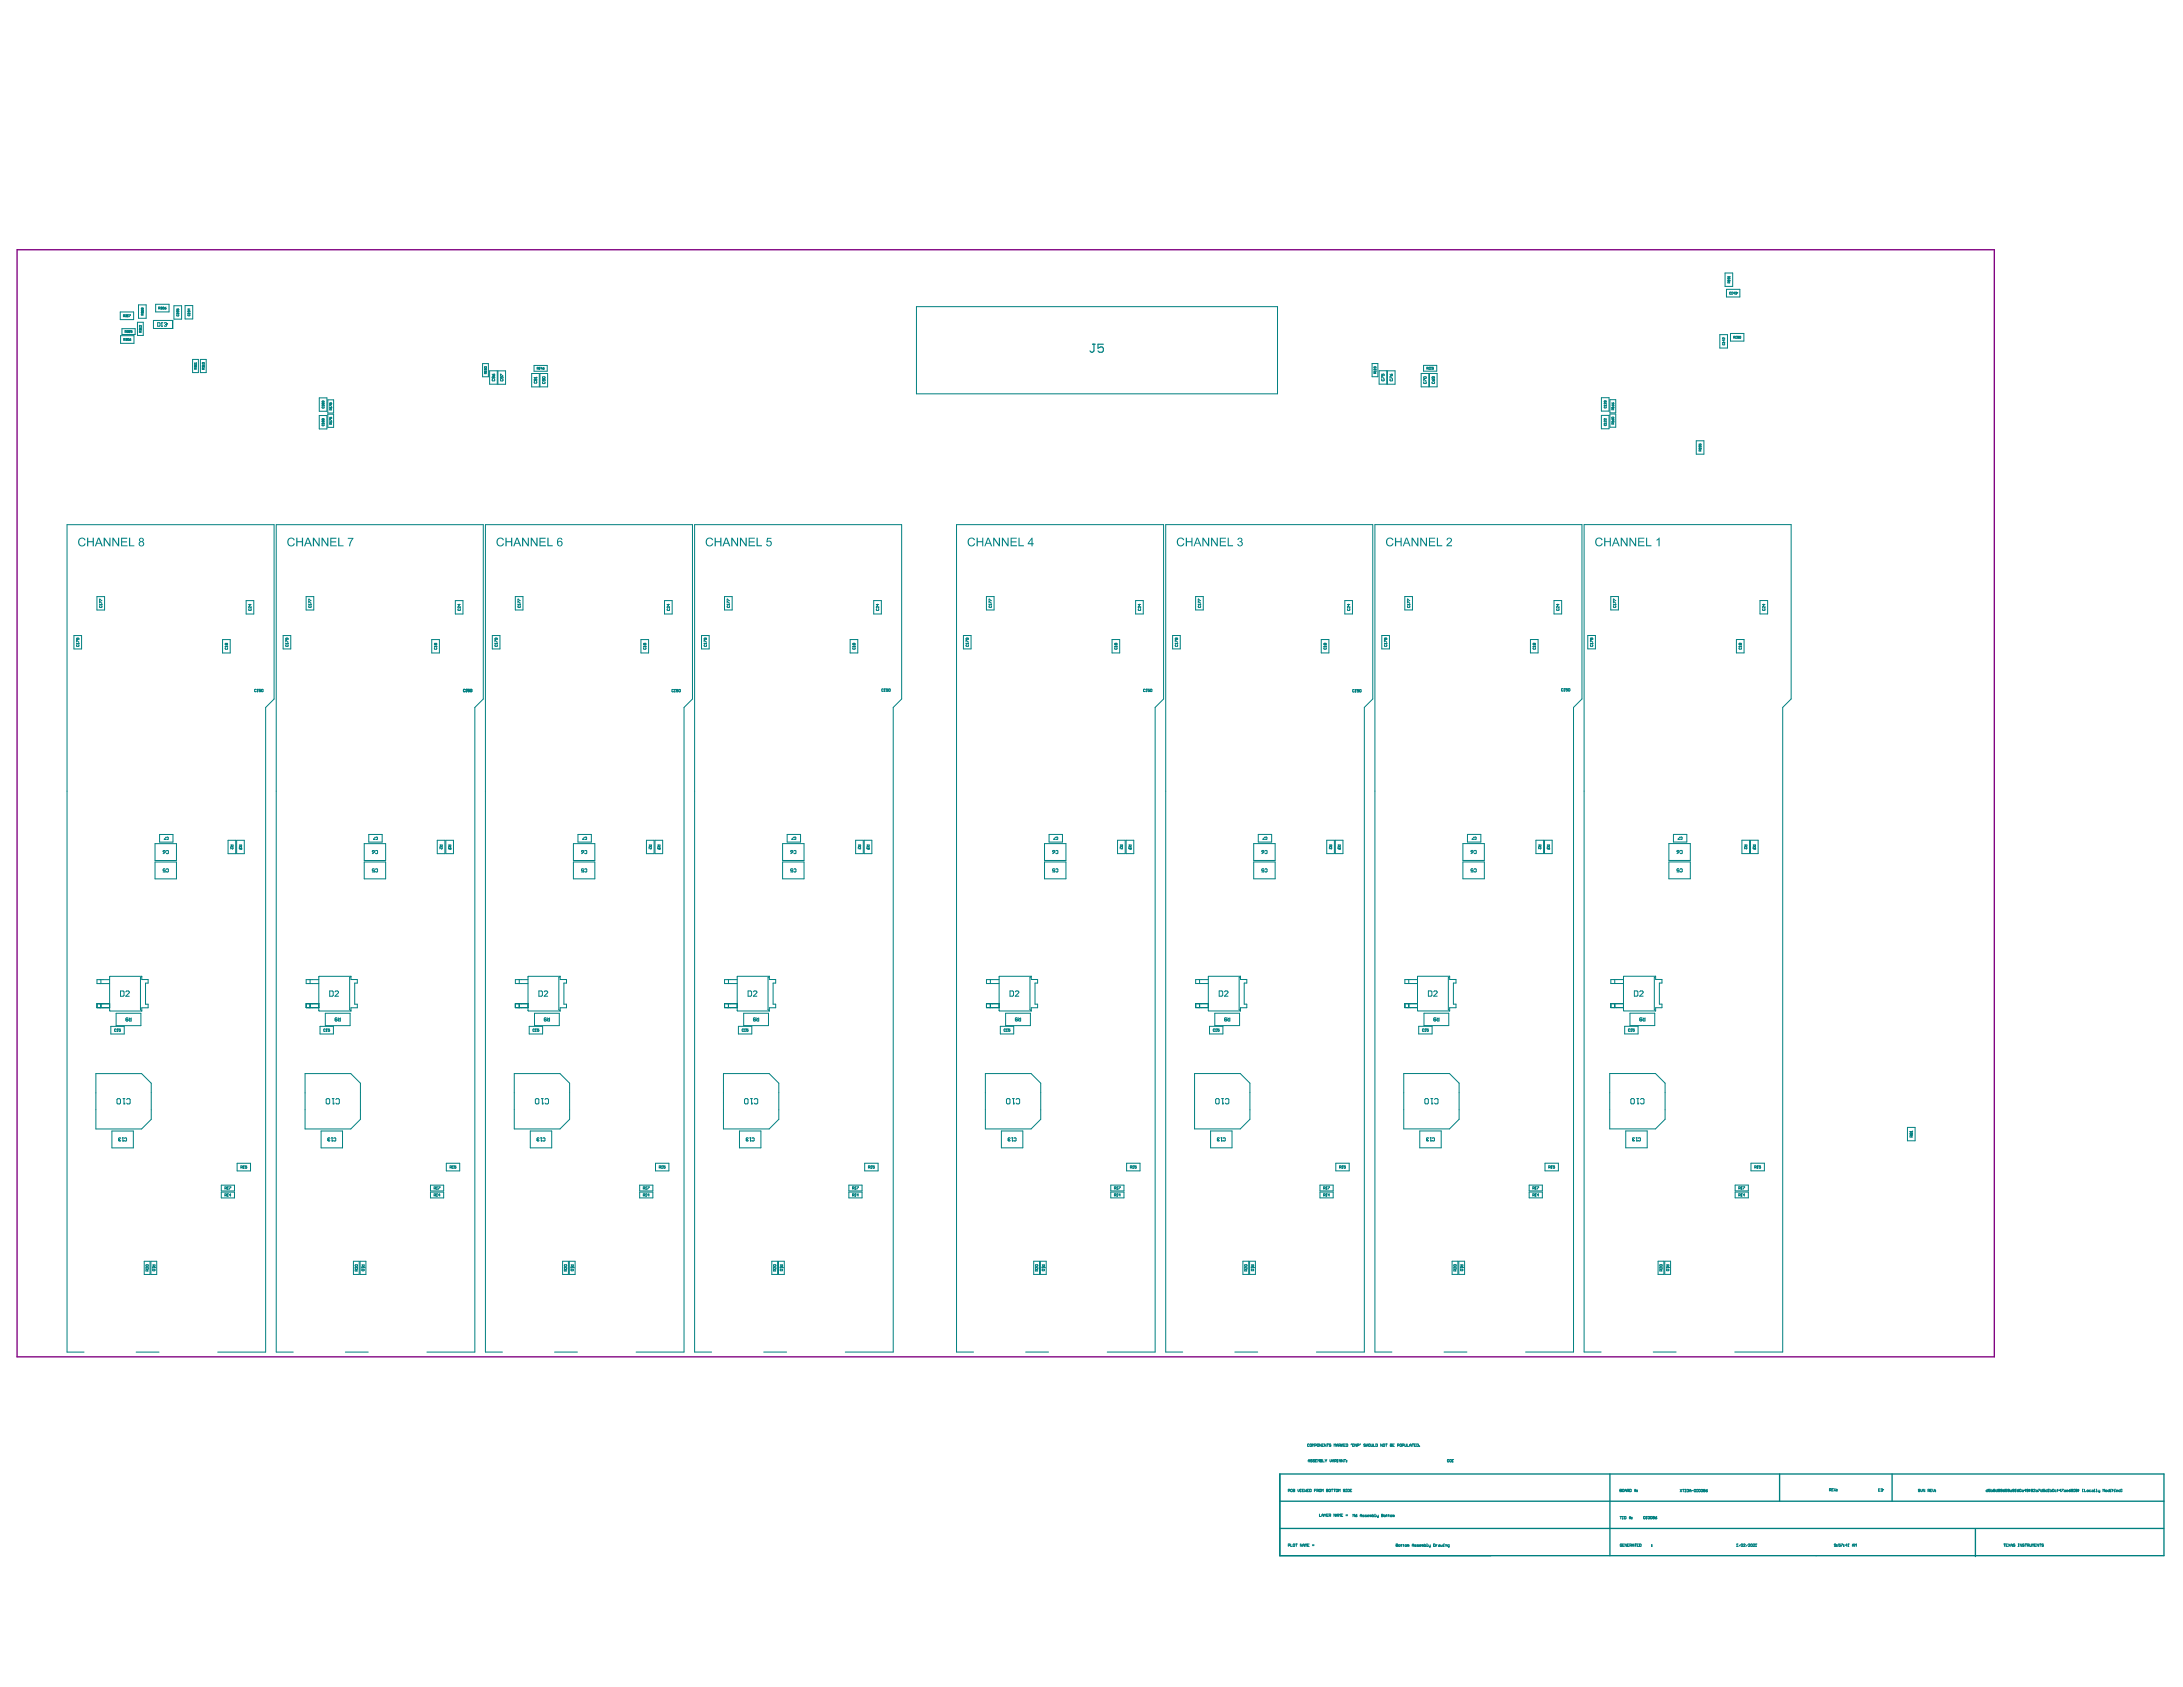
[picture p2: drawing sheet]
<svg xmlns="http://www.w3.org/2000/svg" width="279mm" height="216mm" viewBox="0 0 279 216" stroke-linecap="round" stroke-linejoin="round" font-family="sans-serif">
<path d="M2.2 32h253.1v141.6h-253.1z" fill="none" stroke="#800080" stroke-width=".17"/>
<g fill="none" stroke="#008080" stroke-width=".13">
<path d="M15.4 39.9h1.7v1h-1.7zM17.7 39h1v1.7h-1zM19.9 38.9h1.7v1h-1.7zM22.3 39.1h.9v1.7h-.9zM23.7 39.1h1v1.7h-1zM117.3 39.2h46.2v11.2h-46.2zM220.8 34.9h1v1.8h-1zM221 37h1.7v1h-1.7zM15.4 43h1.7v.9h-1.7zM15.6 42.1h1.7v.7h-1.7zM17.6 41.2h.7v1.7h-.7zM19.6 41h2.5v1h-2.5z"/>
<path d="M24.7 46h.7v1.7h-.7zM25.6 46h.8v1.7h-.8zM40.9 53.2h.9v1.7h-.9zM40.9 50.9h.9v1.7h-.9zM42 51.2h.7v1.7h-.7zM42 53h.7v1.7h-.7zM61.8 46.5h.7v1.7h-.7zM62.7 47.5h.9v1.7h-.9zM63.7 47.5h1v1.7h-1zM68 47.8h1v1.7h-1zM68.4 46.8h1.6v.7h-1.6zM69.1 47.8h1v1.7h-1z"/>
<path d="M175.6 46.5h.8v1.7h-.8zM176.5 47.4h1v1.8h-1zM177.6 47.5h1v1.7h-1zM181.9 47.8h1v1.7h-1zM182.2 46.8h1.7v.7h-1.7zM183 47.8h.9v1.7h-.9zM205 53.2h.9v1.7h-.9zM205 50.9h.9v1.7h-.9zM206.1 53h.7v1.7h-.7zM206.1 51.2h.7v1.6h-.7zM217.1 56.4h1v1.7h-1zM220.1 42.8h1v1.7h-1z"/>
<path d="M221.5 42.7h1.7v1h-1.7zM12.4 76.4h1v1.7h-1zM31.5 76.9h1v1.7h-1zM39.2 76.4h1v1.7h-1zM58.3 76.9h1v1.7h-1zM66 76.4h.9v1.7h-.9zM85.1 76.9h.9v1.7h-.9zM92.7 76.4h1v1.7h-1zM111.8 76.9h1v1.7h-1zM126.3 76.3h.9v1.8h-.9zM145.3 76.9h1v1.7h-1zM153 76.3h1v1.8h-1z"/>
<path d="M172.1 76.9h1v1.7h-1zM179.8 76.3h1v1.8h-1zM198.9 76.9h1v1.7h-1zM206.2 76.3h.9v1.8h-.9zM225.3 76.9h.9v1.7h-.9zM9.5 81.3h.9v1.8h-.9zM28.5 81.9h1v1.7h-1zM36.2 81.3h1v1.8h-1zM55.3 81.9h.9v1.7h-.9zM63 81.3h1v1.7h-1zM82 81.9h1v1.7h-1zM89.8 81.3h1v1.7h-1z"/>
<path d="M108.8 81.9h1v1.7h-1zM123.3 81.3h1v1.7h-1zM142.3 81.8h1v1.8h-1zM150.1 81.3h1v1.7h-1zM169.1 81.8h1v1.8h-1zM176.9 81.3h.9v1.7h-.9zM195.9 81.8h1v1.8h-1zM203.2 81.3h1v1.7h-1zM222.2 81.8h1v1.8h-1zM19.8 110.3h2.8v2.2h-2.8zM19.8 108h2.8v2.1h-2.8zM20.4 106.8h1.7v1h-1.7z"/>
<path d="M29.2 107.5h1v1.8h-1zM30.3 107.5h1v1.8h-1zM46.6 110.3h2.8v2.2h-2.8zM46.6 108h2.8v2.1h-2.8zM47.2 106.8h1.7v1h-1.7zM56 107.5h.9v1.8h-.9zM57.1 107.5h.9v1.8h-.9zM73.4 110.3h2.7v2.2h-2.7zM73.4 108h2.7v2.1h-2.7zM74 106.8h1.7v1h-1.7zM82.7 107.5h1v1.8h-1zM83.8 107.5h1v1.8h-1z"/>
<path d="M100.2 110.3h2.7v2.2h-2.7zM100.2 108h2.7v2.1h-2.7zM100.7 106.8h1.8v1h-1.8zM109.5 107.5h1v1.7h-1zM110.6 107.5h1v1.7h-1zM133.7 110.3h2.7v2.2h-2.7zM133.7 108h2.7v2.1h-2.7zM134.3 106.8h1.7v1h-1.7zM143 107.5h1v1.7h-1zM144.1 107.5h1v1.7h-1zM160.5 110.3h2.7v2.2h-2.7zM160.5 108h2.7v2.1h-2.7z"/>
<path d="M161 106.8h1.8v1h-1.8zM169.8 107.5h1v1.7h-1zM170.9 107.5h1v1.7h-1zM187.2 110.3h2.8v2.2h-2.8zM187.2 108h2.8v2.1h-2.8zM187.8 106.8h1.7v1h-1.7zM196.6 107.5h1v1.7h-1zM197.7 107.5h1v1.7h-1zM213.6 110.3h2.7v2.2h-2.7zM213.6 108h2.7v2.1h-2.7zM214.2 106.8h1.7v1h-1.7zM222.9 107.5h1v1.7h-1z"/>
<path d="M224 107.5h1v1.7h-1zM12.3 137.4h5.8l1.3 1.2v4.7l-1.3 1.2h-5.8zM12.9 125.4v.5M12.9 128.5v.5M14 125.4h-1.6v.5h1.6M14 128.5h-1.6v.5h1.6M14.2 131.4h1.7v.9h-1.7zM14.9 129.7h3.1v1.6h-3.1zM18.1 124.9l-4.1 .1v4.3l4.1 .1M18.1 124.9v.5h.9v.4h-.4v2.7h.4v.5h-.9v.4M18.1 124.9l-.1 .2v4.1l.1 .2M39 137.4h5.9l1.2 1.2v4.7l-1.2 1.2h-5.9z"/>
<path d="M39.7 125.4v.5M39.7 128.5v.5M40.8 125.4h-1.6v.5h1.6M40.8 128.5h-1.6v.5h1.6M41 131.4h1.7v.9h-1.7zM41.6 129.7h3.2v1.6h-3.2zM44.9 124.9l-4.1 .1v4.3l4.1 .1M44.9 124.9v.5h.8v.4h-.3v2.7h.3v.5h-.8v.4M44.9 124.9l-.1 .2v4.1l.1 .2M65.8 137.4h5.9l1.2 1.2v4.6l-1.2 1.3h-5.9zM66.5 125.4v.5M66.5 128.5v.5"/>
<path d="M67.6 125.4h-1.6v.5h1.6M67.6 128.5h-1.6v.5h1.6M67.7 131.4h1.7v.9h-1.7zM68.4 129.7h3.2v1.6h-3.2zM71.7 124.9l-4.1 .1v4.3l4.1 .1M71.7 124.9v.5h.8v.4h-.3v2.7h.3v.5h-.8v.4M71.7 124.9l-.2 .2v4.1l.2 .2M92.6 137.4h5.8l1.3 1.2v4.6l-1.3 1.3h-5.8zM93.2 125.4v.5M93.2 128.4v.6M94.4 125.4h-1.7v.5h1.7M94.4 128.4h-1.7v.6h1.7"/>
<path d="M94.5 131.3h1.7v1h-1.7zM95.2 129.7h3.2v1.6h-3.2zM98.5 124.9l-4.1 .1v4.3l4.1 .1M98.5 124.9v.5h.8v.4h-.4v2.7h.4v.5h-.8v.4M98.5 124.9l-.2 .2v4.1l.2 .2M126.1 137.4h5.9l1.2 1.2v4.6l-1.2 1.3h-5.9zM126.8 125.4v.5M126.8 128.4v.6M127.9 125.4h-1.6v.5h1.6M127.9 128.4h-1.6v.6h1.6M128 131.3h1.7v1h-1.7zM128.7 129.7h3.2v1.6h-3.2z"/>
<path d="M132 124.9l-4.1 .1v4.3l4.1 .1M132 124.9v.5h.8v.4h-.3v2.7h.3v.5h-.8v.4M132 124.9l-.2 .2v4.1l.2 .2M152.9 137.4h5.8l1.3 1.2v4.6l-1.3 1.3h-5.8zM153.5 125.4v.5M153.5 128.4v.6M154.7 125.4h-1.7v.5h1.7M154.7 128.4h-1.7v.6h1.7M154.8 131.3h1.7v1h-1.7zM155.5 129.7h3.2v1.6h-3.2zM158.8 124.9l-4.1 .1v4.3l4.1 .1M158.8 124.9v.5h.8v.4h-.4v2.7h.4v.5h-.8v.4"/>
<path d="M158.8 124.9l-.2 .2v4.1l.2 .2M179.7 137.4h5.8l1.3 1.2v4.6l-1.3 1.3h-5.8zM180.3 125.4v.5M180.3 128.4v.6M181.4 125.4h-1.6v.5h1.6M181.4 128.4h-1.6v.6h1.6M181.6 131.3h1.7v1h-1.7zM182.3 129.7h3.1v1.6h-3.1zM185.5 124.9l-4.1 .1v4.3l4.1 .1M185.5 124.9v.5h.9v.4h-.4v2.7h.4v.5h-.9v.4M185.5 124.9l-.1 .2v4.1l.1 .2M206 137.4h5.9l1.2 1.2v4.6l-1.2 1.3h-5.9z"/>
<path d="M206.7 125.4v.5M206.7 128.4v.6M207.8 125.4h-1.6v.5h1.6M207.8 128.4h-1.6v.6h1.6M207.9 131.3h1.8v1h-1.8zM208.6 129.7h3.2v1.6h-3.2zM211.9 124.9l-4.1 .1v4.3l4.1 .1M211.9 124.9l-.2 .2v4.1l.2 .2M211.9 124.9v.5h.8v.4h-.3v2.7h.3v.5h-.8v.4M14.3 144.7h2.8v2.2h-2.8zM28.3 152.6h1.7v.7h-1.7zM28.3 151.7h1.7v.7h-1.7z"/>
<path d="M30.3 148.9h1.8v1h-1.8zM41.1 144.7h2.7v2.2h-2.7zM55.1 152.6h1.7v.7h-1.7zM55.1 151.7h1.7v.7h-1.7zM57.1 148.9h1.7v1h-1.7zM67.9 144.7h2.7v2.2h-2.7zM81.9 152.6h1.7v.7h-1.7zM81.9 151.7h1.7v.7h-1.7zM83.9 148.9h1.7v.9h-1.7zM94.6 144.7h2.8v2.2h-2.8zM108.6 152.6h1.7v.7h-1.7zM108.6 151.7h1.7v.7h-1.7z"/>
<path d="M110.7 148.9h1.7v.9h-1.7zM128.2 144.7h2.7v2.2h-2.7zM142.2 152.6h1.7v.7h-1.7zM142.2 151.7h1.7v.7h-1.7zM144.2 148.9h1.7v.9h-1.7zM154.9 144.7h2.8v2.2h-2.8zM168.9 152.6h1.7v.7h-1.7zM168.9 151.7h1.7v.7h-1.7zM171 148.9h1.7v.9h-1.7zM181.7 144.7h2.8v2.2h-2.8zM195.7 152.6h1.7v.7h-1.7zM195.7 151.7h1.7v.7h-1.7z"/>
<path d="M197.7 148.9h1.8v.9h-1.8zM208.1 144.7h2.7v2.2h-2.7zM222.1 151.7h1.7v.7h-1.7zM222.1 152.6h1.7v.7h-1.7zM224.1 148.9h1.7v.9h-1.7zM244.1 144.3h1v1.7h-1zM10.8 173h-2.2v-105.9h26.5v22.4l-1.1 1v82.5h-6.1M17.4 173h3M18.5 161.4h.7v1.7h-.7zM19.3 161.4h.8v1.7h-.8zM37.5 173h-2.1v-105.9h26.5v22.4l-1.1 1v82.5h-6.2M44.2 173h2.9"/>
<path d="M45.2 161.4h.8v1.7h-.8zM46.1 161.4h.7v1.7h-.7zM64.3 173h-2.2v-105.9h26.5v22.4l-1.1 1v82.5h-6.1M71 173h2.9M72 161.4h.8v1.7h-.8zM72.9 161.4h.7v1.7h-.7zM91.1 173h-2.2v-105.9h26.5v22.4l-1.1 1v82.5h-6.1M97.7 173h3M98.8 161.4h.7v1.7h-.7zM99.6 161.4h.8v1.7h-.8zM124.6 173h-2.2v-105.9h26.5v22.4l-1.1 1v82.5h-6.1M131.3 173h2.9"/>
<path d="M132.3 161.4h.7v1.7h-.7zM133.2 161.4h.7v1.7h-.7zM151.4 173h-2.2v-105.9h26.5v22.4l-1.1 1v82.5h-6.1M158 173h3M159.1 161.4h.7v1.7h-.7zM159.9 161.4h.8v1.7h-.8zM178.2 173h-2.2v-105.9h26.5v22.4l-1.1 1v82.5h-6.1M184.8 173h2.9M185.9 161.4h.7v1.7h-.7zM186.7 161.4h.8v1.7h-.8zM204.9 173h-2.2v-105.9h26.5v22.4l-1 1v82.5h-6.2M211.6 173h2.9"/>
<path d="M212.2 161.4h.8v1.7h-.8zM213.1 161.4h.7v1.7h-.7z"/>
</g>
<path d="M163.8 188.6h113.2v10.5h-113.2zM163.8 195.6h113.1M163.8 192.1h113.2M206.1 188.6v10.5M227.8 188.6v3.5M242.2 188.6v3.5M252.8 195.7v3.5" fill="none" stroke="#008080" stroke-width=".17"/>
<path d="M22 41h.1v1h-.1z" fill-rule="evenodd" fill="#008080"/>
<g fill="none" stroke="#008080" stroke-width=".13">
<path d="M18.1 39.8h.1M18.1 39.8h.2M18.2 39.9h.1M18.2 39.9h-.1v.2M18.2 39.5h-.1v.1h.1M18.2 39.5h.1v.1h-.1M18.2 39.9h.1v.2M18.2 39.5v.1M18.2 39.9v.1M18.3 39.7v.1M20.3 39.5h.1l.1-.2h-.2v.3M20.4 39.5l.1 .1"/>
<path d="M20.6 39.3h.1v.1M20.6 39.4h.1M20.7 39.4v.2l-.1-.1M20.7 39.4h.1M20.8 39.3h.2v.3l-.2-.1zM21.1 39.4l.2 .1-.2 .1zM21.3 39.3l-.2 .1M22.6 39.5v.2h.2v-.2l.1 .1-.1 .1M22.8 39.8v.1h-.2l.1-.1h.1v.2M24.2 39.8v.1h-.2l.1-.1h.2v.1M24.2 39.5v.2l-.2-.1h.3M221.1 35.9h.1"/>
<path d="M221.1 35.4h.1M221.1 35.9h.3M221.1 35.4h.3M221.1 35.4l.1 .1M221.3 35.6l-.1 .1h-.1l.1-.1h.2v.1M221.3 36.2v-.1l-.1-.1-.1 .2h.3M221.4 36l-.1 .1M221.4 35.4v.1M221.4 35.9h.1M221.5 37.4h-.1v.2h.1M221.6 37.6h.1M221.7 37.4h.1"/>
<path d="M221.7 37.4v.2M221.7 37.4h-.1M222 37.5h-.2l.2-.1v.2M222.1 37.4h.1l.1 .1M222.2 37.5h.1M222.2 37.5v.1h-.1M222.3 37.5h.1M222.3 37.5h-.1M15.8 40.5l.2-.1-.1-.1h-.1v.2M15.8 43.5l.2-.1v-.1h-.2v.3M15.9 40.5h.1M15.9 43.5l.1 .1"/>
<path d="M16 42.5h.1l.1-.2h-.2v.3M16.1 40.3h.1v.1M16.1 42.5l.1 .1M16.1 43.4l.1-.1 .1 .1M16.1 40.4h.1M16.2 43.4h.1M16.2 40.4v.1h-.1M16.2 43.4v.2l-.1-.1M16.2 40.4h.1M16.3 42.3h.1v.1M16.3 43.4h.1M16.3 43.4h-.1"/>
<path d="M16.3 40.5h.1M16.3 42.4h.1M16.4 43.6h.1M16.4 40.3h.1M16.4 40.3v.2M16.4 40.3h-.1M16.4 42.4v.2l-.1-.1M16.4 43.3h.1M16.4 43.3v.3M16.4 43.3v.1M16.4 42.4h.1M16.5 42.6h.1"/>
<path d="M16.5 40.3h.2l-.2 .2M16.6 42.3h.1M16.6 42.3v.3M16.6 42.3h-.1M16.6 43.4l.1 .1-.1 .1zM16.7 43.3l-.1 .1M16.9 42.3h-.2v.1h.2v.2l-.2-.1M17.8 42h.1M17.8 42h.3M17.9 42.1h.1M17.9 42.1h-.1l.1 .2M18 42.1h.1l-.1 .2"/>
<path d="M18 42.1v.1M18 42.5v-.1h-.2v.1h.3M18.1 41.6v.2l-.2-.2-.1 .1 .1 .1M18.1 41.9v.1M18.1 42.4h-.1M18.3 40.3l-.1-.1h-.1v.1h.2M18.3 40.2h.1M20.2 41.3l.3 .1-.1 .4h-.2zM20.6 41.8h.2M20.7 41.3h.1M20.7 41.3v.5M20.7 41.3l-.1 .1"/>
<path d="M21 41.4l.3-.1v.1M21.2 41.5h.1M21.3 41.5v.1v.2l-.3-.1M21.3 41.4h.1M21.3 41.4v.1M22.6 40.1h.1M22.6 40.1h.3M22.6 40.1l.1 .1M22.7 40.3v.1h.1v-.1M22.9 40.1v.1M24 40.1h.1M24 40.1h.3"/>
<path d="M24 40.1l.1 .1M24.1 40.2v.2h.2v-.2M24.3 40.1v.1M24.9 46.7h.1M24.9 46.5h.1M24.9 46.7h.2M24.9 46.5h.2M25 46.8h.1M25 46.8l-.1 .1v.1M25 46.8v.1M25 46.9h.1v.1M25 46.9h.1"/>
<path d="M25.1 47.2l-.1-.1h-.1v.1h.2M25.1 47.1v.1M25.1 46.4v.1M25.1 46.6v.1M25.9 46.7h.1M25.9 46.7v.1M25.9 46.4h.2v.1l-.2 .1zM25.9 46.7h.2M26 46.9h.1M26 46.9h-.1v.1M26 46.9h.1v.1M26.1 47.3v-.1l-.2-.1v.2h.2"/>
<path d="M26.1 47.1v.1M26.1 46.7v.1M41.2 54.2h.1M41.2 54.2h.3M41.2 51.9h.1M41.2 51.9h.3M41.2 51.9l.1 .1M41.3 54.3v.2h.1v-.2M41.3 52.1v.1h.1v-.1M41.4 53.6h-.2l.1 .2 .1-.1M41.4 53.9h-.2l.1 .1h.1M41.4 53.6h.1l-.1 .2v-.1"/>
<path d="M41.4 53.9h.1l-.1 .1M41.4 53.6v.1M41.4 53.9v.1M41.4 51.6h.1l-.1 .2v-.1M41.4 51.3l-.1 .2h-.1l.1-.2h.1v.2M41.4 51.6h-.2l.1 .2 .1-.1M41.4 51.6v.1M41.5 54.1v.1M41.5 51.9v.1M42.2 52.2h.1M42.2 54h.1M42.2 52v-.2l.3 .2"/>
<path d="M42.2 53.4v.2h.1v-.2h.1v.2M42.2 53.8v-.1l.3 .1M42.2 54h.3M42.2 52.2h.3M42.3 51.6h-.1v.1h.1M42.3 51.6h.2l-.1 .1h-.1M42.3 51.6v.1M42.4 52.5l-.1-.2h-.1v.2h.3M42.4 54.3l-.1-.2-.1 .1v.1h.3M42.5 52.3l-.1 .1M42.5 52.1v.1M42.5 54h.1"/>
<path d="M42.5 54.1l-.1 .1M62 47.5h.1M62 47.2v.2h.1v-.2h.1v.2M62 47.5l.1 .1M62 47.5h.3M62.1 46.9h.1l.1 .2h-.2zM62.2 47.8l-.1-.1h-.1v.1h.3M62.3 47.7h-.1M62.3 47.5v.1M63 47.9l.2 .2M63 48.5v.2h.3v-.2M63.2 47.9h.1v.1l-.1 .1z"/>
<path d="M63.2 48.2l-.1 .2h-.1v-.2h.3v.2M64.1 48.1v-.2l.3 .2M64.1 48.5v.3h.2v-.3M64.2 48.2v.2h-.1v-.2h.2v.2M68.4 48.3h.1M68.4 48.3h.3M68.4 48.3v.1M68.4 48.8v.2h.3l-.1-.2M68.5 48.5v.2h-.1v-.2h.2v.2M68.7 48.3v.1M68.7 47.2l.2-.1v-.1h-.2v.3M68.8 47.2l.1 .1"/>
<path d="M69 47.3h.1M69 47h.1M69 47v.1M69 47v.3M69.4 47.1h-.2l.1-.1v.3M69.5 47.1l.1 .1-.1 .1zM69.5 48.2h.2l.1 .2h-.3zM69.5 48.9v.2h.2v-.2M69.6 48.5v.2h-.2l.1-.2h.2v.3M69.6 47l-.1 .1M175.9 47.5h.1M175.9 47.3h.1"/>
<path d="M175.9 47.5h.2M175.9 47.3h.2M176 46.9v.2h-.1v-.2h.2v.2M176 47.8v-.2l-.1 .1v.1h.2M176.1 47.6l-.1 .1M176.1 47.2v.1M176.1 47.5h.1M176.8 47.9v.2h.2v-.2h.2l-.1 .2M176.8 48.4v-.2l.4 .2M176.9 48.5v.2h.3l-.1-.2M177.9 48.4v-.2l.3 .2M177.9 47.9l.2 .2"/>
<path d="M178 48.5v.2h.2v-.2M178.1 47.9h.1v.1l-.1 .1zM182.2 48.3l.3-.1v.2h-.2zM182.2 48.8v-.3l.3 .3M182.3 48.9v.2h.2v-.2M182.6 47.2h.1l.1-.2h-.2v.3M182.7 47.2l.1 .1M182.9 47.3h.1M182.9 47h.1M182.9 47v.3M183.1 47.3h.1M183.1 47h.1"/>
<path d="M183.1 47v.3M183.3 48.5l.1 .3M183.3 48.9v.2l.3-.1v-.1M183.4 48.2v.2h-.1v-.2h.3v.2M183.4 48.6l.2-.1v.2l-.2 .1zM183.5 47h-.2v.1h.2l-.1 .2-.1-.1M205.3 54.2h.1M205.3 54.2h.3M205.3 51.9h.1M205.3 51.9h.3M205.3 51.9l.1 .1M205.4 54.3v.2h.1v-.2"/>
<path d="M205.4 52v.2h.1v-.2M205.5 51.3l-.1 .2-.1-.1 .1-.1h.1v.2M205.6 53.8v.2l-.2-.2-.1 .1 .1 .1M205.6 53.6v.1l-.2-.1v.1M205.6 54.1v.1M205.6 51.6v.1l-.2-.1h-.1l.1 .1M205.6 51.9v.1M206.3 54h.1M206.3 52.1h.1M206.3 54h.3M206.3 53.6l.1 .2M206.3 52.1h.3"/>
<path d="M206.3 52.1v.1M206.3 51.8l.1 .2M206.3 51.5l.1 .2M206.3 53.4h.2l.1 .1-.3 .1zM206.4 51.6l.1-.1 .1 .2h-.2zM206.4 51.8h.1l.1 .1-.2 .1zM206.5 53.6l.1 .2h-.2zM206.5 54.3v-.2h-.2v.2h.3M206.5 52.4v-.1h-.2v.1h.3M206.6 54.1l-.1 .1M206.6 52.3l-.1 .1M206.6 52.1v.1"/>
<path d="M206.6 53.9v.1M217.5 57.4h.1M217.5 56.8v.2h.1v-.2l.1 .1v.1M217.5 57.4h.2M217.5 57.4v.1M217.6 57.1l-.1 .1v-.1h.2v.1M217.6 57.7v-.1h-.1v.1h.2M217.7 57.6h-.1M217.7 57.4v.1M220.5 43.8h.1M220.5 43.8h.2M220.5 43.8v.1"/>
<path d="M220.5 44v.1h.2v-.1M220.6 43.5v.2l-.1-.2h.2M220.7 43.2v.2l-.1-.2-.1 .1v.1M220.7 43.8v.1M221.9 43.2h.2l-.1-.2h-.1v.3M222 43.2l.1 .1M222.1 43.3h.1M222.2 43h.1M222.2 43l-.1 .1M222.2 43v.3M222.5 43.2h-.1v-.2l.1 .1v.2h-.1M222.6 43.1h.2v.2h-.2z"/>
<path d="M12.7 77.4h.1M12.7 76.9v-.2l.3 .2M12.7 77.2v-.2l.3 .2M12.7 77.4h.3M12.8 77.5v.2h.2v-.2M13 77.3v.1M31.9 77.9v.2h.2v-.2M32 77.3v.2l-.2-.1h.3M32.1 77.6v.2l-.2-.2-.1 .1 .1 .1M39.5 77.4h.1M39.5 76.9v-.2l.3 .2M39.5 77.2v-.2l.3 .2"/>
<path d="M39.5 77.4h.3M39.6 77.5v.2h.2v-.2M39.8 77.3v.1M58.7 77.9v.2h.2v-.2M58.8 77.3v.2l-.2-.1h.3M58.9 77.6v.2l-.2-.2-.1 .1 .1 .1M66.3 77.4h.1M66.3 77.2v-.2l.3 .2M66.3 76.9v-.2l.3 .2M66.3 77.4h.3M66.3 77.5v.2h.3l-.1-.2M66.6 77.3v.1"/>
<path d="M85.4 77.9v.2h.2v-.2M85.5 77.3v.2l-.1-.1h.3M85.7 77.6v.2l-.2-.2-.1 .1v.1M93.1 77.4h.1M93.1 77.4h.3M93.1 77.2v-.2l.3 .2M93.1 76.9v-.2l.3 .2M93.1 77.5v.2h.2v-.2M93.4 77.3v.1M112.2 77.9v.2h.3l-.1-.2M112.3 77.3v.2l-.1-.1h.3M112.5 77.6v.2l-.2-.2-.1 .1v.1"/>
<path d="M126.6 77.4h.1M126.6 76.9v-.2l.3 .2M126.6 77.4h.3M126.6 77.2v-.2l.3 .2M126.6 77.5v.2h.2v-.2M126.9 77.3v.1M145.7 77.9v.2h.2v-.2M145.8 77.3v.2l-.1-.1h.3M146 77.6v.2l-.2-.2-.1 .1v.1M153.4 77.4h.1M153.4 77.4h.3M153.4 77.2v-.2l.3 .2"/>
<path d="M153.4 76.9v-.2l.3 .2M153.4 77.5v.2h.3l-.1-.2M153.7 77.3v.1M172.5 77.9v.2h.2v-.2M172.6 77.3v.2l-.1-.1h.3M172.8 77.6v.2l-.2-.2-.1 .1v.1M180.1 77.4h.1M180.1 77.4h.3M180.1 77.2v-.2l.3 .2M180.1 76.9v-.2l.3 .2M180.2 77.5v.2h.2v-.2M180.4 77.3v.1"/>
<path d="M199.3 77.9v.2h.2v-.2M199.4 77.3v.2l-.2-.1h.3M199.5 77.6v.2l-.2-.2-.1 .1 .1 .1M206.5 77.4h.1M206.5 77.4h.3M206.5 76.9v-.2l.3 .2M206.5 77.2v-.2l.3 .2M206.6 77.5v.2h.2v-.2M206.8 77.3v.1M225.6 77.9v.2h.2v-.2M225.7 77.3v.2l-.1-.1h.3M225.9 77.6v.2l-.2-.2-.1 .1v.1"/>
<path d="M9.8 82.4h.1M9.8 82.4h.3M9.8 82.2v-.2l.3 .2M9.9 82.5v.2h.2v-.2M10 81.7l-.1 .2-.1-.1 .1-.1h.2v.2M10.1 82.3v.1M28.8 82.7h.1M28.8 82.7h.3M28.8 82.7l.1 .1M28.9 82.9v.2l.2-.1v-.1M29 82.4h-.2l.1 .1h.1M29 82.4h.1v.1h-.1"/>
<path d="M29 82.4v.1M29.1 82.7v.1M32.8 88.3h-.2v.2h.2M32.9 88.5h.1M32.9 88.2h.1M32.9 88.2v.3M32.9 88.2v.1M33.4 88.2h-.2v.2l.1-.1 .1 .2h-.2M33.5 88.3h.2l-.1 .2h-.1zM36.6 82.4h.1M36.6 82.4h.3M36.6 82.2v-.2l.3 .2"/>
<path d="M36.6 82.5v.2h.2v-.2M36.7 81.7v.2l-.1-.1v-.1h.2v.2M36.9 82.3v.1M55.6 82.7h.1M55.6 82.7h.3M55.6 82.7v.1M55.6 82.9v.2h.3v-.2M55.7 82.4h-.1v.1h.1M55.7 82.4h.2v.1h-.2M55.7 82.4v.1M55.9 82.7v.1M59.5 88.3h-.2l.1 .2h.1"/>
<path d="M59.6 88.5h.1M59.7 88.2h.1M59.7 88.2v.3M59.7 88.2l-.1 .1M60.1 88.2h-.2v.2h.2l-.1 .1h-.1M60.2 88.3h.2l-.1 .2h-.1zM63.3 82.4h.1M63.3 82.4h.4M63.3 82.2v-.2l.4 .2M63.4 82.5v.2h.2v-.2M63.5 81.7l-.1 .2-.1-.1 .1-.1h.2v.2M63.7 82.3v.1"/>
<path d="M82.4 82.7h.1M82.4 82.7v.1M82.4 82.7h.3M82.4 82.9v.2h.2v-.2M82.5 82.4h.2l-.1 .1h-.1M82.5 82.4h-.1v.1h.1M82.5 82.4v.1M82.7 82.7v.1M86.2 88.3h-.2v.2h.2M86.3 88.5h.1M86.4 88.2h.1M86.4 88.2v.3"/>
<path d="M86.4 88.2l-.1 .1M86.8 88.2h-.2v.2h.2l-.1 .1h-.1M86.9 88.3h.2l-.1 .2h-.1zM90.1 82.4h.1M90.1 82.4h.3M90.1 82.2v-.2l.3 .2M90.2 82.5v.2h.2v-.2M90.3 81.7l-.1 .2-.1-.1 .1-.1h.2v.2M90.4 82.3v.1M109.1 82.7h.1M109.1 82.7h.3M109.1 82.7l.1 .1"/>
<path d="M109.2 82.9v.2h.2v-.2M109.3 82.4h.1v.1h-.1M109.3 82.4h-.2l.1 .1h.1M109.3 82.4v.1M109.4 82.7v.1M113.1 88.2h-.2v.2h.2M113.2 88.5h.1M113.2 88.2h.1M113.2 88.2v.3M113.6 88.2h-.2v.1h.2v.1h-.2M113.7 88.2h.2v.3l-.2-.1zM123.6 82.4h.1"/>
<path d="M123.6 82.4h.3M123.6 82.2v-.2l.3 .2M123.7 82.5v.2h.2v-.2M123.8 81.7l-.1 .2-.1-.1 .1-.1h.2v.2M123.9 82.3v.1M142.7 82.7h.1M142.7 82.7h.3M142.7 82.7v.1M142.7 82.9v.2h.2v-.2M142.8 82.4h-.1v.1h.1M142.8 82.4h.2l-.1 .1h-.1M142.8 82.4v.1"/>
<path d="M143 82.7v.1M146.6 88.3h-.2v.2h.2M146.7 88.5h.1M146.7 88.2h.1M146.7 88.2v.3M146.7 88.2v.1M147.1 88.2h-.2v.2h.2v.1h-.2M147.2 88.3h.2v.2h-.2zM150.4 82.4h.1M150.4 82.4h.3M150.4 82.2v-.2l.3 .2M150.5 82.5v.2h.2v-.2"/>
<path d="M150.6 81.7v.1h-.2l.1-.1h.2v.2M150.7 82.3v.1M169.4 82.7h.1M169.4 82.7h.3M169.4 82.7l.1 .1M169.5 82.9v.2l.2-.1v-.1M169.6 82.4h-.2l.1 .1h.1M169.6 82.4h.1v.1h-.1M169.6 82.4v.1M169.7 82.7v.1M173.3 88.3h-.2v.2h.2M173.4 88.6h.1"/>
<path d="M173.5 88.3h.1M173.5 88.3v.3M173.5 88.3h-.1M173.9 88.3h-.2v.1h.2l-.1 .2-.1-.1M174 88.3h.2v.3l-.2-.1zM177.2 82.4h.1M177.2 82.4h.3M177.2 82.2v-.2l.3 .2M177.2 82.5v.2h.3l-.1-.2M177.3 81.7v.2l-.1-.1v-.1h.2v.2M177.5 82.3v.1M196.2 82.7h.1"/>
<path d="M196.2 82.7h.3M196.2 82.7l.1 .1M196.3 82.9v.2l.2-.1v-.1M196.4 82.4h.1v.1h-.1M196.4 82.4h-.2l.1 .1h.1M196.4 82.4v.1M196.5 82.7v.1M200.1 88.2h-.2v.2h.2M200.2 88.4h.1M200.2 88.1h.1M200.2 88.1v.3M200.2 88.1v.1"/>
<path d="M200.6 88.1h-.2v.2h.2v.1h-.2M200.7 88.2h.2v.2h-.2zM203.6 82.4h.1M203.6 82.2v-.2l.3 .2M203.6 82.4h.3M203.6 82.5v.2h.3l-.1-.2M203.7 81.7v.2l-.1-.1v-.1h.2v.2M203.9 82.3v.1M222.6 82.7h.1M222.6 82.7h.3M222.6 82.7v.1M222.6 82.9v.2l.3-.1-.1-.1"/>
<path d="M222.7 82.4h-.1v.1h.1M222.7 82.4h.2l-.1 .1h-.1M222.7 82.4v.1M222.9 82.7v.1M20.9 108.9l.2-.1v.2h-.2zM21.1 111.3v-.1l-.2 .1v.2l.2-.1v.2h-.2M21.1 109l-.2 .3M21.2 107.1l-.2 .3h.2M21.3 111.3v-.1l.3 .1-.1 .3-.2-.1M21.3 108.9v-.1l.3 .1-.1 .4-.2-.1M21.3 107.2h.2v.2h-.2M29.5 108.1h.3v.2h-.1l-.1-.2"/>
<path d="M29.6 108.2l-.1 .1M29.8 108.4v.2l-.3-.2v.2M30.6 108.1h.3v.2h-.1l-.1-.2M30.7 108.4l-.1 .2h.2M30.7 108.2l-.1 .1M30.8 108.6h.1M30.8 108.5v.1M30.9 108.4v.2h-.1M47.7 108.9l.2-.1v.2h-.2zM47.9 111.3v-.1l-.2 .1v.2l.2-.1v.2h-.2M47.9 109l-.2 .3M48 107.1l-.2 .3h.2"/>
<path d="M48.1 111.3v-.1l.2 .1v.3l-.2-.1M48.1 108.9v-.1l.2 .1v.4l-.2-.1M48.1 107.2h.2v.2h-.2M56.3 108.1h.3v.2h-.2v-.2M56.4 108.2l-.1 .1M56.6 108.4v.2l-.3-.2v.2M57.4 108.1h.3v.2h-.2v-.2M57.4 108.4v.2h.2M57.5 108.2l-.1 .1M57.6 108.6h.1M57.6 108.5v.1M57.7 108.4v.2h-.1"/>
<path d="M74.4 108.9l.2-.1 .1 .2h-.2zM74.7 111.3l-.1-.1-.2 .1 .1 .2 .2-.1v.2h-.3M74.7 109l-.3 .2M74.8 107.1l-.2 .3h.2M74.8 111.3l.1-.1 .2 .1v.2l-.1 .1-.2-.1M74.8 108.9l.1-.1 .2 .1v.3h-.1h-.2M74.9 107.2h.2l-.1 .2h-.1M83.1 108.1h.3l-.1 .2h-.1v-.2M83.2 108.2l-.1 .1M83.3 108.4v.2l-.2-.2v.2M84.2 108.1h.3l-.1 .2h-.1v-.2M84.2 108.4v.2h.1"/>
<path d="M84.3 108.2l-.1 .1M84.3 108.6h.1M84.3 108.5v.1M84.4 108.6h.1M84.4 108.4l.1 .2h-.1M101.2 108.9l.2-.1 .1 .2h-.2zM101.5 111.3l-.1-.1-.2 .1 .1 .2 .2-.1v.2h-.3M101.5 109l-.3 .2M101.6 107.1l-.2 .3h.2M101.6 111.3l.1-.1 .2 .1v.2l-.1 .1-.2-.1M101.6 108.9l.1-.1 .2 .1v.3h-.1h-.2M101.7 107.2h.2v.2h-.2"/>
<path d="M109.8 108.1h.4v.2h-.2v-.2M110 108.2l-.2 .1M110.1 108.4v.2l-.3-.2v.2M110.9 108.1h.4v.2h-.2l-.1-.2M111 108.4l-.1 .2h.2M111 108.2l-.1 .1M111.1 108.6h.1M111.1 108.5v.1M111.2 108.4l.1 .2h-.2M134.7 108.9l.2-.1 .1 .2h-.2zM135 111.3l-.1-.1-.2 .1 .1 .2 .2-.1v.2h-.3M135 109l-.3 .2"/>
<path d="M135.1 107.1l-.2 .3h.2M135.1 111.3l.1-.1 .2 .1v.2l-.1 .1-.2-.1M135.1 108.9l.1-.1 .2 .1v.3h-.1h-.2M135.2 107.2h.2v.2h-.2M143.4 108.1h.3l-.1 .2h-.1v-.2M143.5 108.2l-.1 .1M143.6 108.4v.2l-.2-.2v.2M144.5 108.1h.3l-.1 .2h-.1v-.2M144.5 108.4v.2h.1M144.6 108.2l-.1 .1M144.6 108.6h.1M144.6 108.5v.1"/>
<path d="M144.7 108.6h.1M144.7 108.4l.1 .2h-.1M161.5 108.9l.2-.1 .1 .2h-.2zM161.8 111.3l-.1-.1-.2 .1 .1 .2 .2-.1v.2h-.3M161.8 109l-.3 .2M161.9 107.1l-.3 .3h.3M161.9 111.3l.1-.1 .2 .1v.2l-.1 .1-.2-.1M161.9 108.9l.1-.1 .2 .1v.3h-.1h-.2M162 107.2h.2l-.1 .2h-.1M170.1 108.1h.3v.2h-.2v-.2M170.2 108.2l-.1 .1M170.4 108.4v.2l-.3-.2v.2"/>
<path d="M171.2 108.1h.3v.2h-.2v-.2M171.3 108.4l-.1 .2h.2M171.3 108.2l-.1 .1M171.4 108.6h.1M171.4 108.5v.1M171.5 108.4v.2h-.1M188.3 108.9l.2-.1v.2h-.2zM188.5 111.3v-.1l-.2 .1v.2l.2-.1v.2h-.2M188.5 109l-.2 .2M188.6 107.1l-.2 .3h.2M188.7 111.3v-.1l.2 .1v.3l-.2-.1M188.7 108.9v-.1l.2 .1v.3h-.2"/>
<path d="M188.7 107.2h.2v.2h-.2M196.9 108.1h.3v.2h-.1l-.1-.2M197 108.2l-.1 .1M197.2 108.4v.2l-.3-.2v.2M198 108.1h.3v.2h-.2v-.2M198.1 108.4l-.1 .2h.2M198.1 108.2l-.1 .1M198.2 108.6h.1M198.2 108.5v.1M198.3 108.4v.2h-.1M214.6 108.9l.2-.1 .1 .2h-.2zM214.9 111.3l-.1-.1-.2 .1 .1 .2 .2-.1v.2h-.3"/>
<path d="M214.9 109l-.3 .2M215 107.1l-.2 .3h.2M215 111.3l.1-.1 .2 .1-.1 .3-.2-.1M215 108.9l.1-.1 .2 .1-.1 .3h-.2M215.1 107.2h.2l-.1 .2h-.1M223.3 108.1h.3l-.1 .2h-.1v-.2M223.4 108.2l-.1 .1M223.5 108.4v.2l-.2-.2v.2M224.4 108.1h.3v.2h-.2v-.2M224.4 108.4v.2h.1M224.5 108.2l-.1 .1M224.5 108.6h.1"/>
<path d="M224.5 108.5v.1M224.6 108.6h.1M224.6 108.4l.1 .2h-.1M14.9 131.7h-.2v.3l.2-.1M15 132h.1M15 131.7h.1M15 131.7v.3M15.4 131.7h-.2v.1h.2v.2l-.2-.1M15.4 126.8h.4l.1 .1v.5l-.1 .1h-.4zM16.1 126.9l.1-.1h.2l.1 .1v.1l-.4 .5h.4M16.4 130.3h-.1h-.2v.3l.2 .1 .1-.1-.1-.1h-.2M16.5 130.3l.2 .1"/>
<path d="M16.8 130.3v.4l-.3-.1 .1-.2h.2M41.6 131.7h-.2l.1 .3 .1-.1M41.7 132h.1M41.8 131.7h.1M41.8 131.7v.3M41.8 131.7h-.1M42.2 131.7h-.2v.1h.2l-.1 .2-.1-.1M42.2 126.8h.3l.1 .1v.5l-.1 .1h-.3zM42.9 126.9l.1-.1h.2l.1 .1v.1l-.4 .5h.4M43.2 130.3h-.1h-.2v.3l.2 .1 .1-.1-.1-.1h-.2M43.3 130.3l.1 .1M43.6 130.3v.4l-.3-.1 .1-.2h.2"/>
<path d="M68.4 131.7h-.2l.1 .3 .1-.1M68.5 132h.1M68.6 131.7h.1M68.6 131.7v.3M68.6 131.7h-.1M69 131.7h-.2v.1h.2l-.1 .2-.1-.1M69 126.8h.3l.1 .1v.5l-.1 .1h-.3zM69.6 126.9l.2-.1h.2l.1 .1v.1l-.5 .5h.5M69.9 130.3h-.2v.3l.2 .1v-.1v-.1h-.2M70.1 130.3l.1 .1M70.3 130.3v.4l-.2-.1v-.2h.2M95.2 131.7h-.2v.2h.2"/>
<path d="M95.3 132h.1M95.3 131.7h.1M95.3 131.7v.3M95.7 131.7h-.2v.1h.2v.2l-.2-.1M95.7 126.8h.4l.1 .1v.5l-.1 .1h-.4zM96.4 126.9l.1-.1h.3l.1 .1v.1l-.5 .5h.5M96.7 130.3h-.1h-.2v.3l.2 .1 .1-.1-.1-.1h-.2M96.8 130.3l.2 .1M97.1 130.3v.4l-.3-.1 .1-.2h.2M128.7 131.7h-.2l.1 .3 .1-.1M128.8 132h.1M128.9 131.7h.1"/>
<path d="M128.9 131.7v.3M128.9 131.7h-.1M129.3 131.7h-.2v.1h.1l.1 .1h-.2M129.3 126.8h.3l.1 .1v.5l-.1 .1h-.3zM129.9 126.9l.2-.1h.2l.1 .1v.1l-.5 .5h.5M130.2 130.3h-.2v.3l.2 .1v-.1v-.1h-.2M130.4 130.3l.1 .1M130.6 130.3v.4l-.2-.1v-.2h.2M155.5 131.7h-.2v.3l.2-.1M155.6 132h.1M155.6 131.7h.1M155.6 131.7v.3"/>
<path d="M156 131.7h-.2v.1h.2v.2l-.2-.1M156 126.8h.4l.1 .1v.5l-.1 .1h-.4zM156.7 126.9l.1-.1h.3l.1 .1v.1l-.5 .5h.5M157 130.3h-.1h-.2v.3l.2 .1 .1-.1-.1-.1h-.2M157.1 130.3l.2 .1M157.4 130.3v.4l-.3-.1 .1-.2h.2M182.3 131.7h-.2v.3l.2-.1M182.4 132h.1M182.4 131.7h.1M182.4 131.7v.3M182.8 131.7h-.2v.1h.2v.2l-.2-.1M182.8 126.8h.4l.1 .1v.5l-.1 .1h-.4z"/>
<path d="M183.5 126.9l.1-.1h.2l.1 .1v.1l-.4 .5h.4M183.8 130.3h-.1h-.2v.3l.2 .1 .1-.2h-.3M183.9 130.3l.1 .1M184.2 130.3v.4h-.2l-.1-.2 .3-.1M208.6 131.7h-.2l.1 .3 .1-.1M208.7 132h.1M208.8 131.7h.1M208.8 131.7v.3M208.8 131.7h-.1M209.2 131.7h-.2v.1h.2l-.1 .2-.1-.1M209.2 126.8h.3l.1 .1v.5l-.1 .1h-.3zM209.9 126.9l.1-.1h.2l.1 .1v.1l-.4 .5h.4"/>
<path d="M210.1 130.3h-.2v.3l.2 .1v-.2h-.2M210.3 130.3l.1 .1M210.5 130.3v.4h-.2v-.2l.2-.1M15 140.7l.1-.1h.2l.1 .1v.5l-.1 .1h-.2l-.1-.1zM15.2 145.9h.1M15.2 145.9l.1 .1h.2M15.3 145.8h.1M15.3 145.8l-.1 .1M15.5 145.7l-.2-.1-.1 .1 .1 .1M15.7 145.6h.1M15.7 146h.1M15.7 145.6v.4"/>
<path d="M15.8 140.6h.2M15.8 146h-.1M15.9 141.3h.1M15.9 140.6v.7M15.9 145.7l.1-.1 .2 .1-.1 .3h-.2M16 141.2l-.1 .1M16.2 140.7l.1-.1h.2l.2 .1v.5l-.2 .1h-.2l-.1-.1M28.8 152.1l.2-.1-.1-.1h-.1v.3M28.8 153l.2-.1-.1-.1h-.1v.3M28.9 153l.1 .1M28.9 152.1l.1 .1M29.1 153.1h.1"/>
<path d="M29.1 152.2h.1M29.1 152.8h.1M29.1 151.9h.1M29.1 151.9v.3M29.1 152.8v.3M29.3 151.9h.2l-.2 .3M29.5 152.9h-.2l.2-.1v.3M30.8 149.4h.2v-.1l-.2-.1v.3M30.9 149.4l.1 .1M31.1 149.5h.1M31.2 149.2h.1M31.2 149.2l-.1 .1"/>
<path d="M31.2 149.2v.3M31.6 149.2h-.2v.2l.1-.1 .1 .2h-.2M41.7 140.7l.2-.1h.2l.1 .1v.5l-.1 .1h-.2l-.2-.1zM42 145.9h.1M42 145.9v.1h.2M42 145.8h.1M42 145.8v.1M42.2 145.7l-.2-.1v.1v.1M42.4 145.6h.2M42.5 146h.1M42.5 145.6v.4M42.5 140.6h.3"/>
<path d="M42.6 146h-.1M42.6 141.3h.1M42.6 140.6v.7M42.7 145.7l.1-.1 .2 .1-.1 .3h-.2M42.8 141.2l-.2 .1M43 140.7l.1-.1h.2l.1 .1v.5l-.1 .1h-.2l-.1-.1M55.6 152.1h.1l.1-.2h-.2v.3M55.6 153h.1l.1-.2h-.2v.3M55.7 153l.1 .1M55.7 152.1l.1 .1M55.9 153.1h.1M55.9 152.2h.1"/>
<path d="M55.9 152.8h.1M55.9 151.9h.1M55.9 151.9v.3M55.9 152.8v.3M56.1 151.9h.2l-.2 .3M56.3 152.9h-.2l.2-.1v.3M57.6 149.4h.2v-.1l-.2-.1v.3M57.7 149.4l.1 .1M57.9 149.5h.1M58 149.2h.1M58 149.2l-.1 .1M58 149.2v.3"/>
<path d="M58.4 149.2h-.2v.2h.2l-.1 .1h-.1M68.5 140.7l.1-.1h.3l.1 .1v.5l-.1 .1h-.3l-.1-.1zM68.7 145.9h.1M68.7 145.9l.1 .1h.2M68.8 145.8h.1M68.8 145.8l-.1 .1M69 145.7l-.2-.1-.1 .1 .1 .1M69.2 145.6h.1M69.3 146h.1M69.3 145.6v.4M69.3 140.6h.2M69.4 141.3h.1"/>
<path d="M69.4 140.6v.7M69.5 145.7v-.1l.2 .1v.3h-.2M69.5 141.2l-.1 .1M69.8 140.7l.1-.1h.2l.1 .1v.5l-.1 .1h-.2l-.1-.1M82.3 152.1h.2v-.2h-.2v.3M82.3 153h.2v-.2h-.2v.3M82.4 153l.1 .1M82.4 152.1l.1 .1M82.6 153.1h.1M82.6 152.2h.1M82.7 152.8h.1M82.7 151.9h.1"/>
<path d="M82.7 151.9v.3M82.7 152.8v.3M82.7 151.9h-.1M82.7 152.8h-.1M82.9 151.9h.2l-.2 .3M83.1 152.9h-.2l.1-.1v.3M84.4 149.4h.1l.1-.1-.2-.1v.3M84.5 149.4l.1 .1M84.7 149.5h.1M84.7 149.2h.1M84.7 149.2v.1M84.7 149.2v.3"/>
<path d="M85.1 149.2h-.2v.2h.2v.1h-.2M95.3 140.7l.1-.1h.2l.1 .1v.5l-.1 .1h-.2l-.1-.1zM95.5 145.9h.1M95.5 145.9l.1 .1h.2M95.6 145.8h.1M95.6 145.8l-.1 .1M95.8 145.7l-.2-.1-.1 .1 .1 .1M96 145.6h.1M96.1 146h.1M96.1 145.6v.4M96.1 140.6h.2M96.2 141.3h.1"/>
<path d="M96.2 140.6v.7M96.3 145.7v-.1l.2 .1v.3h-.2M96.3 141.2l-.1 .1M96.5 140.7l.1-.1h.3l.1 .1v.5l-.1 .1h-.3l-.1-.1M109.1 152.1l.2-.1v-.1h-.2v.3M109.1 153l.2-.1v-.1h-.2v.3M109.2 153l.1 .1M109.2 152.1l.1 .1M109.4 153.1h.1M109.4 152.2h.1M109.5 152.8h.1M109.5 151.9h.1"/>
<path d="M109.5 151.9v.3M109.5 152.8v.3M109.5 152.8h-.1M109.5 151.9h-.1M109.7 151.9h.2l-.2 .3M109.9 152.9h-.2l.1-.1v.3M111.1 149.4h.3l-.1-.2h-.2v.3M111.3 149.4l.1 .1M111.5 149.5h.1M111.5 149.2h.1M111.5 149.2v.1M111.5 149.2v.3"/>
<path d="M111.9 149.2h-.2v.2l.2-.1v.2h-.2M128.8 140.7l.1-.1h.3l.1 .1v.5l-.1 .1h-.3l-.1-.1zM129 145.9h.1M129 145.9l.1 .1h.2M129.1 145.8h.1M129.1 145.8l-.1 .1M129.3 145.7l-.2-.1-.1 .1 .1 .1M129.5 145.6h.1M129.6 146h.1M129.6 145.6v.4M129.6 140.6h.2M129.7 141.3h.1"/>
<path d="M129.7 140.6v.7M129.8 145.7v-.1l.2 .1v.3h-.2M129.8 141.2l-.1 .1M130.1 140.7l.1-.1h.2l.1 .1v.5l-.1 .1h-.2l-.1-.1M142.6 152.1h.2v-.2h-.2v.3M142.6 153h.2v-.2h-.2v.3M142.7 153l.1 .1M142.7 152.1l.1 .1M142.9 153.1h.1M142.9 152.2h.1M143 152.8h.1M143 151.9h.1"/>
<path d="M143 152.8h-.1M143 151.9v.3M143 152.8v.3M143 151.9h-.1M143.2 151.9h.2l-.2 .3M143.4 152.9h-.2l.1-.1v.3M144.7 149.4h.1l.1-.1-.2-.1v.3M144.8 149.4l.1 .1M145 149.5h.1M145 149.2h.1M145 149.2v.1M145 149.2v.3"/>
<path d="M145.4 149.2h-.2v.2h.2v.1h-.2M155.7 140.6h.2l.1 .1v.5l-.1 .1h-.2l-.1-.1v-.5zM155.8 145.9h.1M155.8 145.9l.1 .1h.2M155.9 145.8h.1M155.9 145.8l-.1 .1M156.1 145.7l-.2-.1-.1 .1 .1 .1M156.3 145.6h.1M156.3 146h.1M156.3 145.6v.4M156.4 140.6h.2M156.4 146h-.1"/>
<path d="M156.5 141.3h.1M156.5 140.6v.7M156.5 145.7l.1-.1 .2 .1v.3h-.3M156.6 141.2l-.1 .1M156.8 140.7l.1-.1h.3l.1 .1v.5l-.1 .1h-.3l-.1-.1M169.4 153h.2v-.2h-.2v.3M169.4 152.1h.2v-.2h-.2v.3M169.5 153l.1 .1M169.5 152.1l.1 .1M169.7 153.1h.1M169.7 152.2h.1M169.8 152.8h.1"/>
<path d="M169.8 151.9h.1M169.8 151.9v.3M169.8 152.8v.3M169.8 152.8h-.1M169.8 151.9h-.1M170 151.9h.2l-.2 .3M170.2 152.9h-.2l.1-.1v.3M171.4 149.4h.2v-.1l-.2-.1v.3M171.5 149.4l.1 .1M171.7 149.5h.2M171.8 149.2h.1M171.8 149.2l-.1 .1"/>
<path d="M171.8 149.2v.3M172.2 149.2h-.2v.2h.2v.1h-.2M182.4 140.7l.1-.1h.2l.1 .1v.5l-.1 .1h-.2l-.1-.1zM182.6 145.9h.1M182.6 145.9v.1h.3M182.6 145.8h.1M182.6 145.8v.1M182.9 145.7l-.3-.1v.1v.1M183.1 145.6h.1M183.1 146h.1M183.1 145.6v.4M183.2 140.6h.2"/>
<path d="M183.2 146h-.1M183.3 141.3h.1M183.3 140.6v.7M183.3 145.7l.1-.1 .2 .1-.1 .3h-.2M183.4 141.2l-.1 .1M183.6 140.7l.1-.1h.2l.2 .1v.5l-.2 .1h-.2l-.1-.1M196.2 152.1l.2-.1-.1-.1h-.1v.3M196.2 153h.1l.1-.2h-.2v.3M196.3 153l.1 .1M196.3 152.1l.1 .1M196.5 153.1h.1M196.5 152.2h.1"/>
<path d="M196.5 152.8h.1M196.5 151.9h.1M196.5 151.9v.3M196.5 152.8v.3M196.7 151.9h.2l-.2 .3M196.9 152.9h-.2l.2-.1v.3M198.2 149.4h.2v-.1l-.2-.1v.3M198.3 149.4l.1 .1M198.5 149.5h.1M198.6 149.2h.1M198.6 149.2l-.1 .1M198.6 149.2v.3"/>
<path d="M199 149.2h-.2v.2l.1-.1 .1 .2h-.2M208.8 140.6h.3l.1 .1v.5l-.1 .1h-.3l-.1-.1v-.5zM208.9 145.9h.1M208.9 145.9l.1 .1h.2M209 145.8l-.1 .1M209 145.8h.1M209.2 145.7l-.2-.1-.1 .1 .1 .1M209.4 145.6h.2M209.5 146h.1M209.5 145.6v.4M209.5 140.6h.2M209.6 146h-.1"/>
<path d="M209.6 141.3h.1M209.6 140.6v.7M209.7 145.7l.1-.1 .2 .1-.1 .3h-.2M209.7 141.2l-.1 .1M210 140.7l.1-.1h.2l.1 .1v.5l-.1 .1h-.2l-.1-.1M222.5 152.1l.2-.1v-.1h-.2v.3M222.5 153l.2-.1v-.1h-.2v.3M222.6 153l.1 .1M222.6 152.1l.1 .1M222.8 153.1h.1M222.8 152.2h.1M222.9 152.8h.1"/>
<path d="M222.9 151.9h.1M222.9 151.9v.3M222.9 152.8v.3M222.9 151.9h-.1M222.9 152.8h-.1M223.1 151.9h.2l-.2 .3M223.3 152.9h-.2l.2-.1v.3M224.6 149.4h.1l.1-.1-.2-.1v.3M224.7 149.4l.1 .1M224.9 149.5h.1M224.9 149.2h.1M224.9 149.2v.1"/>
<path d="M224.9 149.2v.3M225.3 149.2h-.2v.2h.2v.1h-.2M244.5 144.8h.1M244.5 144.8h.3M244.5 144.8v.1M244.6 145h-.1v.2l.1-.1M244.6 145h.2l-.1 .2-.1-.1M244.6 145v.1M244.7 145.5l-.1-.2-.1 .1v.1h.3M244.8 145.3l-.1 .1M244.8 144.8v.1M18.7 161.9h.2l.1 .1-.3 .1z"/>
<path d="M18.9 162.7l-.1-.2h-.1v.2h.3M19 162.2v.2l-.2-.2h-.1v.2M19 162.5l-.1 .1M19.5 161.9h.3v.1l-.1 .1-.1-.2M19.5 162.2h.3M19.5 162.5l.3-.1v.2h-.2zM19.5 162.2v.1M19.6 162l-.1 .1M19.8 162.2h.1M45.5 161.9h.2l.1 .1-.3 .1zM45.7 162.7l-.1-.2h-.1v.2h.3M45.8 162.2v.2l-.2-.2h-.1v.2"/>
<path d="M45.8 162.5l-.1 .1M46.3 161.9h.3v.2l-.2-.1v-.1M46.3 162.2h.3M46.3 162.5l.3-.1v.2h-.2zM46.3 162.2v.1M46.4 162l-.1 .1M46.6 162.2h.1M72.2 161.9h.3v.1l-.2 .1zM72.4 162.7v-.2h-.2v.2h.3M72.5 162.2v.2l-.2-.2h-.1l.1 .2M72.5 162.5l-.1 .1M73.1 161.9h.3l-.1 .2-.1-.1v-.1"/>
<path d="M73.1 162.2h.3M73.1 162.2v.1M73.1 162.4h.2l.1 .2h-.3zM73.2 162l-.1 .1M73.3 162.2h.1M73.4 162.2h.1M99 161.9h.3v.1l-.2 .1zM99.2 162.7v-.2h-.2v.2h.3M99.3 162.2v.2l-.2-.2h-.1l.1 .2M99.3 162.5l-.1 .1M99.9 161.9h.3v.1l-.2 .1v-.2M99.9 162.2h.3"/>
<path d="M99.9 162.5l.2-.1 .1 .2h-.3zM99.9 162.2v.1M100 162l-.1 .1M100.1 162.2h.1M100.2 162.2h.1M132.5 161.9h.3v.1l-.2 .1zM132.7 162.7v-.2h-.2v.2h.3M132.8 162.2v.2l-.2-.2h-.1l.1 .2M132.8 162.5l-.1 .1M133.4 161.9h.3v.1l-.2 .1v-.2M133.4 162.2h.3M133.4 162.5l.2-.1 .1 .2h-.3z"/>
<path d="M133.4 162.2v.1M133.5 162l-.1 .1M133.6 162.2h.1M133.7 162.2h.1M159.3 161.9l.3-.1v.2l-.3 .1zM159.5 162.7l-.1-.2h-.1v.2h.3M159.6 162.2v.2l-.2-.2h-.1v.2M159.6 162.5l-.1 .1M160.2 161.9h.3v.1l-.2 .1v-.2M160.2 162.2h.3M160.2 162.5l.2-.1 .1 .2h-.3zM160.2 162.2v.1"/>
<path d="M160.3 162l-.1 .1M160.4 162.2h.1M160.5 162.2h.1M186.1 161.8h.2l.1 .2h-.3zM186.3 162.7l-.1-.2h-.1v.2h.3M186.4 162.2v.2l-.2-.2h-.1v.2M186.4 162.5l-.1 .1M186.9 162.5l.3-.1v.2h-.2zM186.9 161.9h.3v.1l-.1 .1-.1-.2M186.9 162.2h.3M186.9 162.2v.1M187 162l-.1 .1"/>
<path d="M187.2 162.2h.1M212.4 161.9l.3-.1v.2h-.2zM212.6 162.7v-.2h-.2v.2h.3M212.7 162.1v.3l-.2-.3-.1 .1 .1 .2M212.7 162.5l-.1 .1M213.3 161.9h.3v.1l-.2 .1v-.2M213.3 162.5l.2-.1 .1 .2h-.3zM213.3 162.2v.1M213.3 162.2h.3M213.4 162l-.1 .1M213.5 162.2h.1M213.6 162.2h.1"/>
<path d="M168.9 193.8v.3h.2M169.2 194.1v-.2l.1-.1 .1 .1v.2M169.2 193.9h.2M169.5 193.8l.1 .1M169.6 193.9v.2M169.7 193.8l-.1 .1M169.8 193.9h.1M170 193.8h-.2v.3h.2M170.1 194h.2v-.2h-.2v.3M170.2 194l.1 .1M170.9 193.8v.3l-.2-.3v.3M171 194.1v-.2l.1-.1 .1 .1v.2"/>
<path d="M171 193.9h.2M171.3 194.1v-.3l.1 .1 .2-.1v.3M171.7 193.9h.1M171.9 193.8h-.2v.3h.2M172.3 194h.2M172.3 193.9h.2"/>
</g>
<path d="M139.8 44.1h.4M140 44.1v.8l-.2 .2h-.1l-.2-.2M141.2 44.1h-.7v.5l.4-.2h.1l.2 .2v.3l-.2 .2h-.3l-.2-.2" fill="none" stroke="#008080" stroke-width=".15"/>
<g fill="#008080">
<path d="M204.3 69l.4-.2 .3 .2 .1 .1h-.1l-.2-.2h-.3l-.2 .3v.4l.2 .2h.3l.2-.3 .1 .1-.2 .3h-.4l-.2-.2-.1-.2z"/>
<path d="M205.3 68.8h.2v.5h.5v-.5h.2v1.1h-.2v-.5h-.5v.5h-.2z"/>
<path d="M207.4 68.8h.2l.6 .9v-.9h.1v1.1h-.1l-.6-.9v.9h-.2z"/>
<path d="M208.6 68.8h.1l.6 .9v-.9h.1v1.1h-.1l-.6-.9v.9h-.1z"/>
<path d="M209.7 68.8h.8v.1h-.7v.4h.6v.1h-.6v.4h.7v.1h-.8z"/>
<path d="M210.7 68.8h.1v1h.6v.1h-.7z"/>
<path d="M212 69.1l.4-.3v1.1h-.1v-.8l-.3 .1z"/>
<path d="M177.5 69l.3-.2h.2l.3 .2v.1h-.1l-.2-.2h-.2l-.3 .3 .1 .4 .1 .2h.3l.2-.3 .2 .1-.2 .3h-.4l-.3-.2-.1-.2z"/>
<path d="M178.5 68.8h.2v.5h.6v-.5h.1v1.1h-.1v-.5h-.6v.5h-.2z"/>
<path d="M180.7 68.8h.1l.6 .9v-.9h.1v1.1h-.1l-.6-.9v.9h-.1z"/>
<path d="M181.8 68.8h.1l.6 .9v-.9h.1v1.1h-.1l-.6-.9v.9h-.1z"/>
<path d="M182.9 68.8h.8v.1h-.7v.4h.6v.1h-.6v.4h.7v.1h-.8z"/>
<path d="M183.9 68.8h.1v1h.6v.1h-.7z"/>
<path d="M185.2 68.9l.3-.1 .3 .1v.4l-.5 .5h.5v.1h-.7l.1-.2 .5-.6-.1-.2-.3 .1v.1h-.2z"/>
<path d="M150.8 69l.2-.2h.3l.2 .2 .1 .1h-.2l-.1-.2h-.3l-.2 .3v.4l.2 .2h.2l.2-.3 .2 .1-.2 .3h-.4l-.3-.2-.1-.5z"/>
<path d="M151.8 68.8h.1v.5h.6v-.5h.1v1.1h-.1v-.5h-.6v.5h-.1z"/>
<path d="M153.9 68.8h.1l.6 .9v-.9h.2v1.1h-.2l-.6-.8v.8h-.1z"/>
<path d="M155 68.8h.1l.6 .9v-.9h.2v1.1h-.2l-.6-.8v.8h-.1z"/>
<path d="M156.1 68.8h.8v.1h-.6v.4h.6v.1h-.6v.4h.6v.1h-.8z"/>
<path d="M157.1 68.8h.2v1h.5v.1h-.7z"/>
<path d="M158.5 68.9l.2-.1 .2 .1 .1 .3a.13 .13 0 0 0-.1 .1 .13 .13 0 0 0 .1 .1l.1 .2-.1 .2-.3 .1-.2-.1-.1-.2h.1l.2 .2 .2-.1v-.3h-.3v-.1l.3-.1v-.2l-.2-.1-.2 .2h-.1z"/>
<path d="M123.9 69l.4-.2h.2l.2 .2 .1 .1h-.2l-.1-.2h-.3l-.2 .3v.4l.2 .2h.2l.3-.3 .1 .1-.2 .2-.3 .1-.3-.1-.2-.3z"/>
<path d="M125 68.8h.1v.5h.6v-.5h.1v1.1h-.1v-.5h-.6v.5h-.1z"/>
<path d="M127.1 68.8h.2l.5 .9v-.9h.2v1.1h-.2l-.5-.8v.8h-.2z"/>
<path d="M128.2 68.8h.2l.6 .9v-.9h.1v1.1h-.2l-.5-.8v.8h-.2z"/>
<path d="M129.3 68.8h.8v.1h-.6v.4h.6v.1h-.6v.4h.7v.1h-.9z"/>
<path d="M130.4 68.8h.1v1h.5v.1h-.6z"/>
<path d="M90.5 69l.2-.2h.2l.3 .2 .1 .1h-.2l-.2-.2-.2 .1-.2 .2v.4l.2 .2h.2l.2-.3 .2 .1-.2 .2-.4 .1-.3-.2-.1-.4z"/>
<path d="M91.5 68.8h.1v.5h.6v-.5h.1v1.1h-.1v-.5h-.6v.5h-.1z"/>
<path d="M93.6 68.8h.1l.6 .9v-.9h.2v1.1h-.2l-.6-.8v.8h-.1z"/>
<path d="M94.7 68.8h.2l.5 .9v-.9h.2v1.1h-.2l-.6-.8v.8h-.1z"/>
<path d="M95.8 68.8h.8v.1h-.6v.4h.6v.1h-.6v.4h.6v.1h-.8z"/>
<path d="M96.8 68.8h.2v1h.5v.1h-.7z"/>
<path d="M98.2 68.8h.5v.2h-.4l-.1 .2h.4l.2 .2-.1 .3-.2 .2h-.3l-.1-.2v-.1h.1l.1 .2h.1l.2-.2-.1-.3-.4 .1z"/>
<path d="M63.7 68.9l.5-.1 .2 .2 .1 .1h-.2l-.1-.2-.3 .1-.2 .2v.4l.2 .2h.3l.2-.3 .1 .1-.2 .3h-.3l-.4-.2-.1-.4z"/>
<path d="M64.7 68.8h.1v.5h.6v-.5h.2v1.1h-.2v-.5h-.6v.5h-.1z"/>
<path d="M66.8 68.8h.2l.6 .9v-.9h.1v1.1h-.2l-.5-.8v.8h-.2z"/>
<path d="M67.9 68.8h.2l.5 .9v-.9h.2v1.1h-.2l-.5-.8v.8h-.2z"/>
<path d="M69 68.8h.8v.2h-.6v.3h.6v.1h-.6v.4h.7v.1h-.9z"/>
<path d="M70.1 68.8h.1v1h.5v.1h-.6z"/>
<path d="M36.9 69l.2-.2h.3l.3 .2v.1l-.1 .1-.1-.2-.3-.1-.3 .3 .1 .4 .1 .2h.3l.2-.3 .1 .1-.1 .3h-.4l-.3-.2-.1-.4z"/>
<path d="M37.9 68.8h.2v.5h.5v-.5h.2v1.1h-.2v-.5h-.5v.5h-.2z"/>
<path d="M40 68.8h.2l.6 .9v-.9h.1v1.1h-.1l-.6-.8v.8h-.2z"/>
<path d="M41.2 68.8h.1l.6 .9v-.9h.1v1.1h-.1l-.6-.8v.8h-.1z"/>
<path d="M42.3 68.8h.8v.2h-.7v.3h.6v.1h-.6v.4h.7v.1h-.8z"/>
<path d="M43.3 68.8h.1v1h.6v.1h-.7z"/>
<path d="M44.5 68.8h.7l-.3 .7-.1 .4h-.1v-.3l.4-.6h-.6z"/>
<path d="M10.1 69l.5-.2 .3 .2 .1 .1-.2 .1-.1-.2-.3-.1-.3 .3 .1 .4 .1 .1 .3 .1 .2-.3 .2 .1-.1 .2-.3 .1-.4-.1-.2-.3z"/>
<path d="M11.1 68.8h.2v.5h.6v-.5h.1v1.1h-.1v-.5h-.6v.5h-.2z"/>
<path d="M13.3 68.8h.1l.6 .9v-.9h.1v1.1h-.1l-.6-.8v.8h-.1z"/>
<path d="M14.4 68.8h.1l.6 .9v-.9h.2v1.1h-.2l-.6-.8v.8h-.1z"/>
<path d="M15.5 68.8h.8v.2h-.7v.3h.6v.1h-.6v.4h.7v.1h-.8z"/>
<path d="M16.5 68.8h.2v1h.5v.1h-.7z"/>
<path d="M206.8 68.9l-.2 .6h.4zM206.7 68.8h.2l.4 1.1h-.1l-.2-.3h-.4l-.2 .3h-.1z"/>
<path d="M180 68.9l-.2 .6h.4zM179.9 68.8h.2l.4 1.1h-.1l-.1-.3h-.5l-.1 .3h-.2z"/>
<path d="M153.2 68.9l-.1 .6h.3zM153.2 68.8h.1l.5 1.1h-.2l-.1-.3h-.5l-.1 .3h-.1z"/>
<path d="M126.5 68.9l-.2 .6h.4zM126.4 68.8h.2l.4 1.1h-.2l-.1-.3h-.5l-.1 .3h-.1z"/>
<path d="M132 69l-.3 .5h.3zM132 68.8h.2v.7h.1v.2h-.1v.2h-.2v-.2h-.5v-.2z"/>
<path d="M92.9 69l-.1 .5h.3zM92.9 68.8h.1l.5 1.1h-.2l-.1-.3h-.5l-.1 .3h-.1z"/>
<path d="M66.2 69l-.2 .5h.4zM66.1 68.8h.2l.4 1.1h-.2l-.1-.3h-.4l-.2 .3h-.1z"/>
<path d="M71.4 68.9l.4-.1 .2 .2v.1h-.1l-.1-.1-.2-.1-.2 .3v.1l.3-.1 .3 .1v.3l-.2 .3h-.2l-.3-.2v-.5zM71.4 69.5a.25 .25 0 0 0 .5 0 .25 .25 0 0 0-.5 0z"/>
<path d="M39.4 69l-.2 .5h.4zM39.3 68.8h.2l.4 1.1h-.1l-.2-.3h-.4l-.1 .3h-.2z"/>
<path d="M12.6 69l-.2 .5h.4zM12.5 68.8h.2l.5 1.1h-.2l-.1-.3h-.5l-.1 .3h-.2z"/>
<path d="M17.9 69.1a.2 .2 0 0 0 .4 0 .2 .2 0 0 0-.4 0zM17.9 69.6a.22 .22 0 0 0 .4 0 .22 .22 0 0 0-.4 0zM17.9 68.9l.3-.1 .2 .2v.2a.11 .11 0 0 0-.1 .1 .11 .11 0 0 0 .1 .1l.1 .3-.2 .2h-.3l-.2-.1-.1-.3 .2-.2-.1-.2z"/>
</g>
<g fill="none" stroke="#008080" stroke-width=".13">
<path d="M164.9 190.8h.1l.1-.2h-.2v.3M164.9 197.8h.1l.1-.1-.2-.1v.3M165.2 197.6v.3h.2M165.4 190.6h-.2v.3h.2M165.5 190.8h.1M165.5 190.6h.2v.3h-.2zM165.5 190.8h.2M165.5 197.7h.2v.2h-.2zM165.8 197.6h.2M165.9 197.6v.3M166.1 190.6v.2l.1 .1 .1-.1v-.2M166.4 190.9h.1"/>
<path d="M166.4 190.6h.1M166.5 190.6v.3M166.6 197.6v.3l-.2-.3v.3M166.7 190.8h.1M166.7 197.9v-.2l.1-.1 .1 .1v.2M166.7 197.8h.2M166.9 190.6h-.2v.3h.2M167 190.6v.3l.1-.1 .1 .1v-.3M167 197.9v-.3l.1 .1 .2-.1v.3M167.3 190.8h.1M167.4 197.8h.1M167.4 187.1v-.2l.1-.1 .1 .1v.2"/>
<path d="M167.4 186.9h.2M167.5 190.6h-.2v.3h.2M167.6 197.6h-.2v.3h.2M167.6 184.9h-.2v.2h.2M167.6 190.6h.2v.3h-.2zM167.7 184.9h.2l-.1 .2h-.1zM168 186.8h-.2l.2 .2-.1 .1-.1-.1M168 197.8h.2M168 197.7h.2M168 185.1v-.3l.1 .1 .1-.1v.3M168.2 190.8h.1M168.3 186.8h-.2l.2 .2-.1 .1-.1-.1"/>
<path d="M168.3 185h.1l.1-.1-.2-.1v.3M168.4 186.9h.1M168.4 190.6h-.2v.3M168.5 190.8h.2v-.2h-.2v.3M168.6 186.8h-.2v.3h.2M168.6 184.9h.2l-.1 .2h-.1zM168.6 190.8l.1 .1M168.7 187.1v-.3l.1 .1 .1-.1v.3M168.8 190.6h.3l-.1 .3h-.2zM169 186.9h.1M169 186.8h.2l-.1 .3h-.1zM169.1 184.8v.3l-.2-.3v.3"/>
<path d="M169.2 190.9v-.3l.1 .1 .1-.1v.3M169.2 185h.1M169.3 186.8v.3h.2M169.4 184.8h-.2v.3h.2M169.6 186.8l.1 .1M169.7 186.9v.2M169.7 184.8v.3l-.2-.3v.3M169.8 190.8h.1M169.8 190.6h.2l-.1 .3h-.1zM169.8 186.8l-.1 .1M169.8 184.8h.2M169.9 184.8v.3"/>
<path d="M170.1 190.6h.2l-.1 .3h-.1zM170.2 186.8v.2l.1 .1 .1-.1v-.2M170.3 184.9h-.2l.2 .1v.1h-.2M170.4 190.6h.2M170.5 190.6v.3M170.5 187.1v-.2l.1-.1 .1 .1v.2M170.5 186.9h.2M170.7 190.6h.2M170.7 185.1v-.3l.2 .1 .1-.1v.3M170.8 190.6v.3M170.8 187h.2v-.2h-.2v.3M170.9 187l.1 .1"/>
<path d="M171 190.6h.2v.3h-.2zM171.1 185h.2M171.1 185.1v-.2l.1-.1 .1 .1v.2M171.1 186.8h.1M171.1 187.1h.1M171.2 186.8v.3M171.3 190.9v-.3l.1 .1 .1-.1v.3M171.4 185h.1l.1-.1-.2-.1v.3M171.4 187.1v-.2l.1-.1 .1 .1v.2M171.4 186.9h.2M171.5 185l.1 .1M171.7 184.8v.3"/>
<path d="M171.7 185l.2 .1M171.9 184.8l-.2 .2M171.9 186.8v.3l-.2-.3v.3M172 185h.1M172 186.8h.2M172.1 186.8v.3M172.1 190.6h-.2l.2 .2v.1h-.2M172.2 184.8h-.2v.3h.2M172.2 190.9h.1M172.2 190.6h.1M172.3 190.6v.3M172.3 184.8l.2 .1-.1 .2h-.1z"/>
<path d="M172.3 186.9h.1zM172.3 187l.1 .1zM172.5 190.6h.2v.3h-.2zM172.8 190.8h.1M173 184.7l-.1 .2M173 190.6h-.2v.3h.2M173.1 184.8l.2 .1v.2h-.2zM173.2 194.1v-.3l.1 .1 .1-.1v.3M173.5 194h.1l.1 .1h-.2zM173.6 184.8v.3l-.2-.3v.3M173.7 193.8l-.2 .2M173.7 185h.2v-.1l-.2-.1v.3"/>
<path d="M174.1 184.7l-.1 .2M174.1 194.1v-.2l.1-.1 .1 .1v.2M174.1 194h.2M174.6 193.9l-.2 .1 .2 .1h-.2M174.8 184.9h-.2l.2 .1-.1 .1h-.1M174.9 185h.2M174.9 184.8v.3M174.9 193.9h-.1v.1l.1 .1h-.2M175 194h.2v-.1l-.2 .1v.1h.2M175.1 184.8v.3M175.2 184.9h.2l-.1 .2h-.1zM175.4 194l-.1-.1v.2"/>
<path d="M175.4 194v.1M175.4 194h.1v.1M175.5 184.8v.3h.2v-.3M175.6 193.8v.3h.2v-.1l-.2-.1M175.8 184.8v.3h.2M175.9 194.1h.1M175.9 193.8l.1 .3M176.1 184.8l.2 .1-.1 .2h-.1zM176.2 193.9l.1 .2h.1M176.4 193.9v.3h-.1M176.8 194h.1M176.8 193.8h.2v.3h-.2z"/>
<path d="M176.8 194h.2M176.9 184.8v.3l-.2-.3v.3M177 184.9h.2v.2h-.2zM177.2 193.9l.1 .1v.1h-.2zM177.3 184.8h.2M177.4 184.8v.3M177.4 193.9h.1M177.5 193.8v.3M177.7 193.9h.1M177.7 193.8l.1 .3M177.9 185h.1M177.9 184.8l.3 .1-.1 .2h-.2z"/>
<path d="M177.9 185h.2M177.9 194l.2-.1 .1 .2h-.2zM178.3 185h.1M178.4 194l-.1-.1v.2M178.4 194v.1M178.4 194h.1v.1M178.5 184.8h-.2v.3h.2M178.7 197.8h.1M178.7 197.6l.2 .1-.1 .2h-.1zM178.9 185h.1l.1-.1-.2-.1v.3M179 197.8l.2-.1v.2h-.1zM179.2 184.9h.2l-.1 .2h-.1z"/>
<path d="M179.3 197.7h.1M179.4 197.7v.2M179.5 185h.1l.1-.1-.2-.1v.3M179.6 197.7h.1M179.6 197.7l.1 .2M179.8 184.8v.3h.2v-.3M179.8 197.8l.2-.1v.2h-.1zM180.1 184.8v.3h.2M180.2 197.8l-.1-.1v.2M180.2 197.8v.1M180.2 197.8h.1v.1M180.4 185h.2"/>
<path d="M180.4 185.1v-.2l.1-.1 .1 .1v.2M180.7 184.8h.2M180.8 197.8h.2M180.8 197.9v-.2l.1-.1 .1 .1v.2M180.8 184.8v.3M181 185h.1M181.2 184.8h-.2v.3h.2M181.3 197.7h-.2v.1l.2 .1h-.2M181.3 184.8l.2 .1v.2h-.2zM181.6 197.7l-.2 .1h.1v.1h-.1M181.6 185.1h.1zM181.7 197.8h.2l-.1-.1-.1 .1v.1h.1"/>
<path d="M182.1 197.8l-.1-.1v.2M182.1 197.8v.1M182.1 197.8h.1v.1M182.3 197.6v.3h.2l-.1-.2h-.1M182.6 197.6l.1 .3M182.6 197.9h.1M182.9 197.7v.2h.2M183.1 197.7v.3h-.1M183.5 197.6l.2 .1-.1 .2h-.1zM183.8 197.7v.2M183.9 197.7l-.1 .1M184.1 197.7l.2 .1v.1h-.2v-.1h.2"/>
<path d="M184.4 197.7l.1 .2h.1v-.2M184.7 197.9h.1M184.7 197.7l.1 .2M184.8 197.6h.1M185 197.9v-.2h.1l.1 .2M185.3 186.8h.2l-.1 .3-.1-.1zM185.5 197.9h-.2v-.2h.2v.3h-.1M185.6 186.8h.2l-.1 .3-.1-.1zM185.9 187.1h.1M185.9 186.8h.1M185.9 186.8v.3M207.3 190.8h.1"/>
<path d="M207.3 190.6h.2v.3h-.2zM207.3 194.1h.2M207.3 190.8h.2M207.4 194.1v.3M207.6 197.7h-.2v.2h.1l.1-.1h-.1M207.6 194.4h.1M207.6 194.1h.1M207.7 197.8h.1M207.7 190.6h.2l-.1 .3h-.2zM207.7 194.1v.3M207.9 197.6h-.2v.3h.2M207.9 194.1h.2v.3h-.2z"/>
<path d="M208 190.8h.2M208 190.9v-.2l.1-.1 .1 .1v.2M208.2 197.6v.3l-.2-.3v.3M208.3 190.8h.1l.1-.2h-.2v.3M208.3 197.8h.1M208.4 190.8l.1 .1M208.5 197.6h-.2v.3h.2M208.5 194.2h.2M208.5 194.3h.2M208.6 190.6h.2l-.1 .3h-.1zM208.6 194.1v.3M208.6 197.8h.2v-.2h-.2v.3"/>
<path d="M208.7 194.1v.3M208.7 197.8l.1 .1M208.8 194.3l.1 .1zM208.8 194.2h.1zM208.9 197.8h.2M208.9 197.9v-.2l.1-.1 .1 .1v.2M209.2 190.7h.2M209.2 190.8h.2M209.2 197.6h.2M209.2 190.6v.3M209.3 197.6v.3M209.3 190.6v.3"/>
<path d="M209.5 190.9h.1M209.5 190.7v.1zM209.5 197.8h.1M209.7 197.6h-.2v.3h.2M209.8 197.6l.2 .1v.2h-.2zM210.4 194.1h.2l-.1 .3-.1-.1zM210.7 194.4h.1M210.7 194.1h.1M210.7 194.1v.3M210.9 194.1h.2v.3l-.2-.1zM211.2 194.1h.2v.3l-.2-.1zM211.4 197.7v.1z"/>
<path d="M211.4 197.9h.1M211.6 194.2v-.1h.1v.1M211.6 194.2v.2l.1-.1v-.1M211.6 194.2h.1M211.8 194.2h.2l.1 .1-.2 .1zM212.1 194.1l-.3 .1M215 190.6l.2 .3M215.2 190.6l-.2 .3M215.3 190.6h.3M215.4 190.6v.3M215.7 190.6h.1M215.7 190.9h.1"/>
<path d="M215.7 190.6v.3M215.9 190.6l.2 .1v.2h-.2zM216.2 190.9v-.2l.1-.1 .1 .1v.2M216.2 190.8h.2M216.5 190.8h.2M216.8 190.7h.2v.2h-.2zM217.1 190.9h.1M217.2 190.6h.1M217.2 190.6v.3M217.2 190.6l-.1 .1M217.4 190.7h.2v.2h-.2zM217.7 190.7h.2v.2h-.2z"/>
<path d="M218.1 190.8v-.2l.1 .1v.1M218.1 190.8v.1h.1v-.1M218.1 190.8h.1M218.3 190.8h.2v.1h-.1zM218.5 190.6l-.2 .2M222.3 197.9h.1M222.3 197.6h.1M222.3 197.6v.3M222.3 197.6v.1M222.7 197.7l-.2 .2M222.9 197.6l.1 .1v.2h-.2zM223.1 197.7h.3l-.3 .2h.3"/>
<path d="M223.7 197.7l-.2 .2M223.8 197.7h.2l-.2 .2h.2M224.1 197.6l.2 .1-.1 .2h-.1zM224.4 197.7h.2l-.2 .2h.2M224.7 197.9h.1M224.7 197.6h.1M224.7 197.6v.3M224.7 197.6v.1M234.2 190.7h.1l.1-.1-.2-.1v.3M234.3 190.7l.1 .1M234.5 190.7h.1M234.7 190.5h-.2v.3h.2"/>
<path d="M234.8 190.5v.2l.1 .1 .1-.1v-.2M235 197.8l-.2-.1v-.1l.2 .1v.2h-.2M235.1 190.6v.1zM235.1 190.8h.1M235.1 197.9h.1M235.1 197.7v.1zM235.5 197.6h-.2v.2l.2-.1v.2h-.2M235.6 197.6h.3l-.3 .3M236 197.9h.1M236 197.7v.1zM236.4 197.8h-.2l.2-.2v.3M236.5 197.9h.1"/>
<path d="M236.6 197.6h.1M236.6 197.6v.3M236.6 197.6l-.1 .1M237.1 197.8h.2M237.1 197.9v-.2l.1-.1 .1 .1v.2M237.4 197.9v-.3l.1 .1 .1-.1v.3M240.4 190.7h.1M240.6 190.5h-.2v.4h.2M240.7 190.6l.2-.1 .1 .1M240.9 190.7h.1M240.9 190.7v.2l-.2-.1M241 190.6h.1"/>
<path d="M241 190.6l-.1 .1M245.7 190.6h-.2l.2 .2v.1h-.2M245.8 190.6v.2l.1 .1 .1-.1v-.2M246.4 190.6v.3l-.3-.3v.3M246.8 190.8h.2l-.1-.2h-.1v.3M246.9 190.8l.1 .1M247.1 190.8h.1M247.3 190.6h-.2v.3h.2M247.4 190.6v.2l.1 .1 .1-.1v-.2M247.7 190.9h.1M247.7 190.7v.1zM254.4 190.6v.3h-.2l.1-.2h.1"/>
<path d="M254.7 190.6h-.2v.2l.2-.1v.2h-.2M254.8 190.6v.3h.2v-.1l-.2-.1M255.2 190.8v.1h.1v-.1M255.2 190.8v-.2h.1v.2M255.2 190.8h.1M255.6 190.6v.3h-.1l-.1-.1 .2-.1M255.9 190.8l-.2-.1 .1-.1h.1v.3h-.2M256.3 190.8h-.2v-.2h.2v.3h-.2M256.4 190.8h.1l.1 .1h-.2zM256.4 197.6h.3M256.5 197.6v.3M256.6 190.6l-.2 .2"/>
<path d="M256.8 197.8h.1M256.9 190.6h-.2v.2l.1-.1 .1 .2h-.2M257 197.6h-.2v.3h.2M257.1 197.6l.2 .3M257.2 190.8l-.2-.1v-.1h.2v.3h-.2M257.3 197.6l-.2 .3M257.3 190.7l.2 .1v.1h-.2v-.1h.2M257.4 197.8h.2M257.4 197.9v-.2l.1-.1 .1 .1v.2M257.8 190.8h-.2v-.2h.2v.3h-.2M257.9 197.7h-.2l.2 .1-.1 .1h-.1M257.9 190.9h.1"/>
<path d="M258 190.6h.1M258 190.6v.3M258 190.6h-.1M258.2 190.8h.1l.1 .1h-.2zM258.3 197.6h.1M258.3 197.9h.1M258.3 197.6v.3M258.4 190.6l-.2 .2M258.5 190.6h.2l-.1 .3h-.1zM258.8 197.6v.3l-.2-.3v.3M258.8 190.7l.2 .1v.1h-.2v-.1h.2M259.1 197.7h-.2l.2 .1-.1 .1h-.1"/>
<path d="M259.2 197.6h.2M259.3 197.6v.3M259.3 190.8h-.2l.1-.2v.3M259.5 197.8h.1l.1-.1-.2-.1v.3M259.6 197.8l.1 .1M259.6 190.8l-.2-.1v-.1h.2v.3h-.2M259.7 190.8h.1M259.8 197.6v.3h.2v-.3M259.8 190.6v.3M260 190.8v.1h.2l-.1-.1M260 190.8v-.2h.2l-.1 .2M260 190.8h.1"/>
<path d="M260.1 197.9v-.3l.1 .1 .1-.1v.3M260.3 190.6h.2l-.2 .3h.2M260.4 197.8h.1M260.6 197.6h-.2v.3h.2M260.6 190.7l.2 .1v.1h-.2v-.1h.2M260.9 190.6h.2l-.2 .3M260.9 197.6v.3l-.2-.3v.3M261 197.6h.2M261.1 197.6v.3M261.4 190.6v.3h-.2v-.1l.2-.1M261.5 197.7h-.2l.2 .1v.1h-.2M261.7 190.6h-.2v.2h.2v.1h-.2"/>
<path d="M262 190.6v.3h-.1l-.1-.1 .2-.1M262.1 190.9h.1M262.2 190.6h.1M262.2 190.6v.3M262.2 190.6h-.1M262.4 190.6v.3h.1l.1-.1-.2-.1M262.7 190.6h.2l-.1 .3h-.1zM263.2 190.7l-.2 .1v.1h.2M263.3 190.8h.1M263.4 190.6v.3M263.8 190.8h-.2l.1-.2v.3M263.9 190.6h.2l-.2 .3"/>
<path d="M264.2 190.7l.2 .1v.1h-.2v-.1h.2M264.5 190.8h.2l-.1-.1-.1 .1v.1h.1M264.8 190.8h.1l.1 .1h-.2zM265 190.6l-.2 .2M265.3 190.8h-.1v-.2h.1v.3h-.2M265.4 190.9h.1M265.5 190.6h.1M265.5 190.6v.3M265.5 190.6h-.1M265.7 190.8v.1h.2l-.1-.1M265.7 190.8v-.2h.2l-.1 .2M265.7 190.8h.1"/>
<path d="M266 190.8h.1M266.1 190.6l-.1 .3M266.6 190.6h-.1v.3h.1M266.8 190.6v.3h.2M267.2 190.7l.1 .1v.1h-.2zM267.6 190.7l-.2 .1 .1 .1h.1M267.8 190.7l.1 .1v.1h-.1v-.1h.1M268 190.9h.1M268 190.6l.1 .3M268.3 190.9h.1M268.3 190.6v.3M268.5 190.7v.2h.2"/>
<path d="M268.7 190.7v.3h-.1M269.2 190.9v-.3l.1 .1 .1-.1v.3M269.5 190.8l.1-.1 .1 .2h-.2zM270 190.6v.3h-.2v-.1l.2-.1M270.1 190.9h.1M270.1 190.7v.2M270.1 190.6h.1M270.3 190.8h.1M270.4 190.6v.3M270.6 190.9h.1M270.6 190.7l.1 .2M270.7 190.6h.1"/>
<path d="M270.9 190.8h.2l-.1-.1-.1 .1v.1h.1M271.4 190.6v.3h-.2v-.2h.2M271.5 190.6h.1v.3h-.1"/>
</g>
</svg>
